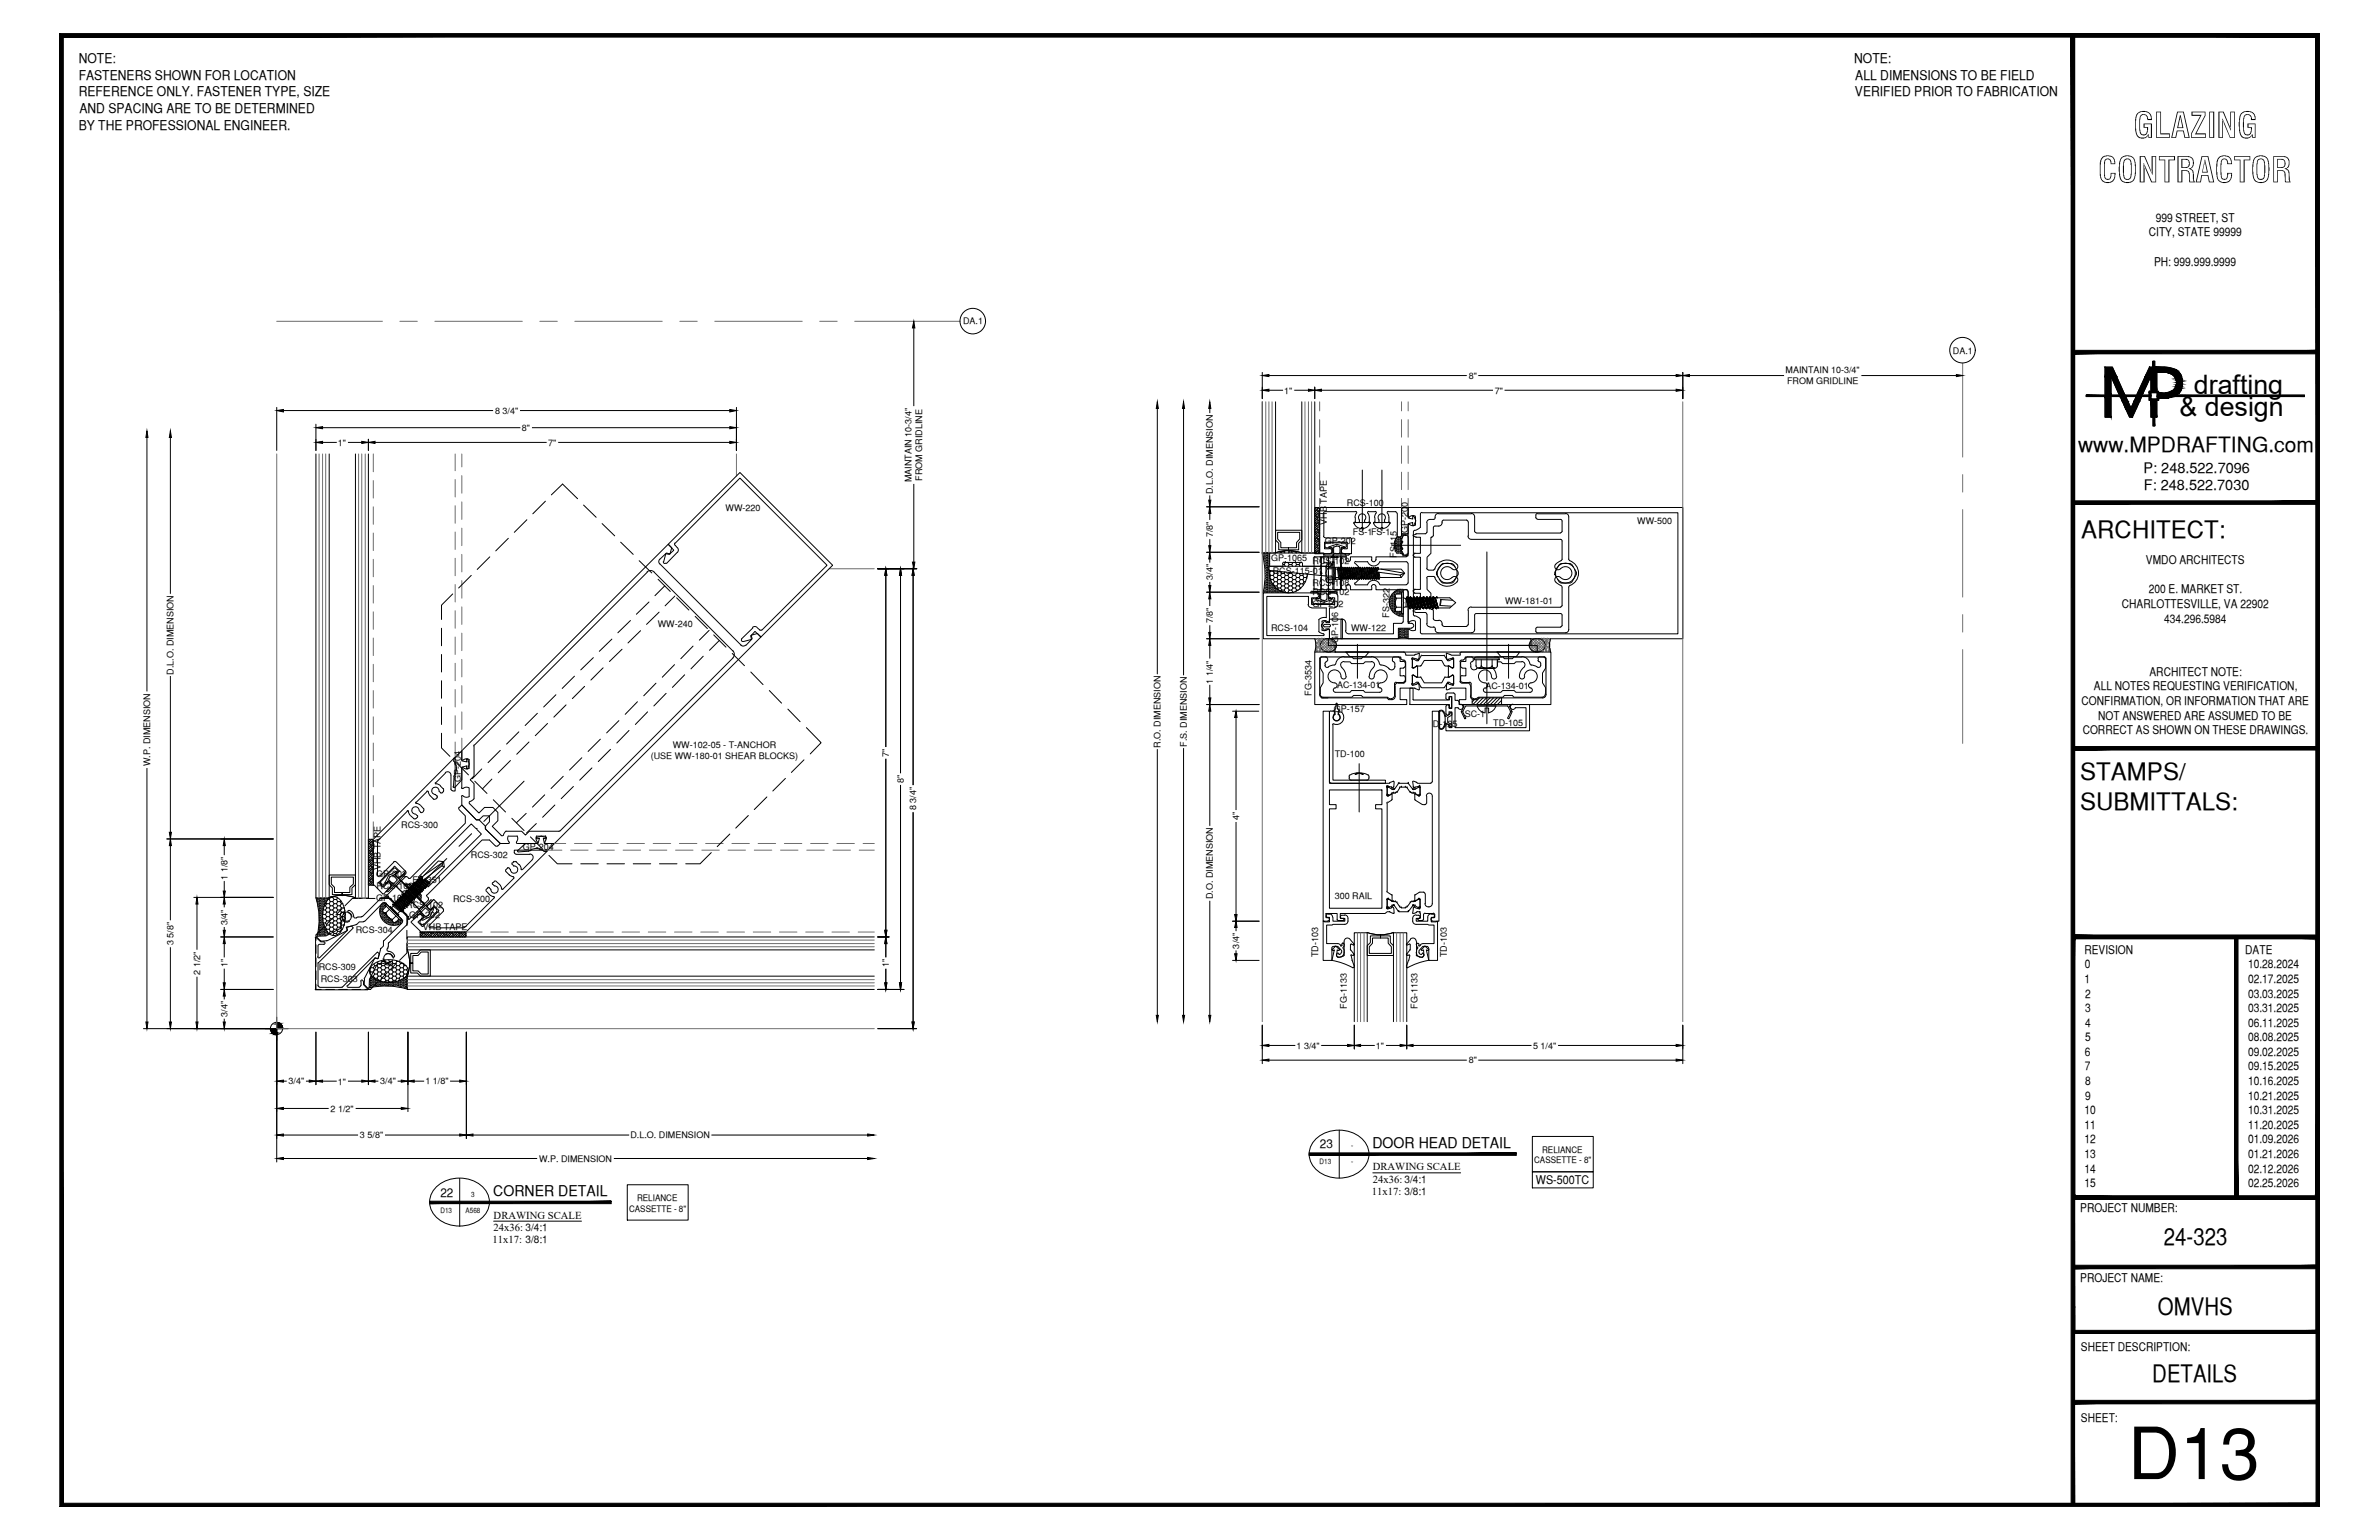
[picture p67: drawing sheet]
<svg xmlns="http://www.w3.org/2000/svg" width="432mm" height="279mm" viewBox="0 0 432 279" stroke-linecap="round" stroke-linejoin="round" font-family="sans-serif">
<defs><g id="words">
<text font-size="13.1" x="386.2" y="268.4">D13</text>
<g font-size="6.3">
<text x="387.2" y="25">GLAZING</text>
<text x="380.8" y="33.1">CONTRACTOR</text>
</g>
<g font-size="4.9">
<text x="398.2" y="71.5">drafting</text>
<text x="395.6" y="75.5">&amp; design</text>
</g>
<g font-size="4.4">
<text x="377.8" y="97.5">ARCHITECT:</text>
<text x="377.6" y="141.5">STAMPS/</text>
<text x="377.6" y="146.9">SUBMITTALS:</text>
<text x="392.7" y="225.8">24-323</text>
<text x="391.7" y="238.5">OMVHS</text>
<text x="390.7" y="250.7">DETAILS</text>
</g>
<text font-size="3.8" x="377.2" y="82">www.MPDRAFTING.com</text>
<g font-size="2.7">
<text x="249.1" y="208.2">DOOR HEAD DETAIL</text>
<text x="89.5" y="217">CORNER DETAIL</text>
</g>
<g font-size="2.6">
<text x="389.1" y="85.8">P: 248.522.7096</text>
<text x="389.1" y="89">F: 248.522.7030</text>
</g>
<g font-size="2.4">
<text x="14.3" y="11.4">NOTE:</text>
<text x="336.5" y="11.4">NOTE:</text>
<text x="14.3" y="14.5">FASTENERS SHOWN FOR LOCATION</text>
<text x="14.3" y="17.5">REFERENCE ONLY. FASTENER TYPE, SIZE</text>
<text x="336.7" y="17.5">VERIFIED PRIOR TO FABRICATION</text>
<text x="336.7" y="14.5">ALL DIMENSIONS TO BE FIELD</text>
<text x="14.3" y="23.5">BY THE PROFESSIONAL ENGINEER.</text>
<text x="14.4" y="20.4">AND SPACING ARE TO BE DETERMINED</text>
</g>
<g font-size="2.2">
<text x="391.3" y="40.2">999 STREET, ST</text>
<text x="390" y="42.9">CITY, STATE 99999</text>
<text x="391" y="48.2">PH: 999.999.9999</text>
<text x="389.5" y="102.3">VMDO ARCHITECTS</text>
<text x="390" y="107.6">200 E. MARKET ST.</text>
<text x="385.1" y="110.3">CHARLOTTESVILLE, VA 22902</text>
<text x="392.8" y="113">434.296.5984</text>
<text x="380" y="125.2">ALL NOTES REQUESTING VERIFICATION,</text>
<text x="390.1" y="122.6">ARCHITECT NOTE:</text>
<text x="377.8" y="127.9">CONFIRMATION, OR INFORMATION THAT ARE</text>
<text x="380.8" y="130.6">NOT ANSWERED ARE ASSUMED TO BE</text>
<text x="378" y="133.2">CORRECT AS SHOWN ON THESE DRAWINGS.</text>
<text x="378.3" y="173">REVISION</text>
<text x="407.5" y="173">DATE</text>
<text x="378.3" y="178.3">1</text>
<text x="378.4" y="175.7">0</text>
<text x="408" y="175.7">10.28.2024</text>
<text x="408" y="178.3">02.17.2025</text>
<text x="378.5" y="181">2</text>
<text x="378.5" y="183.6">3</text>
<text x="408" y="181">03.03.2025</text>
<text x="408" y="183.6">03.31.2025</text>
<text x="378.4" y="191.6">6</text>
<text x="378.5" y="186.2">4</text>
<text x="378.5" y="188.9">5</text>
<text x="408" y="186.2">06.11.2025</text>
<text x="408" y="188.9">08.08.2025</text>
<text x="408" y="191.6">09.02.2025</text>
<text x="378.4" y="194.2">7</text>
<text x="378.5" y="196.8">8</text>
<text x="408" y="194.2">09.15.2025</text>
<text x="408" y="196.8">10.16.2025</text>
<text x="378.3" y="202.1">10</text>
<text x="378.5" y="199.5">9</text>
<text x="408" y="199.5">10.21.2025</text>
<text x="408" y="202.1">10.31.2025</text>
<text x="239.6" y="208.3">23</text>
<text x="378.3" y="204.8">11</text>
<text x="378.3" y="207.5">12</text>
<text x="408" y="204.8">11.20.2025</text>
<text x="408" y="207.5">01.09.2026</text>
<text x="278.8" y="214.8">WS-500TC</text>
<text x="378.3" y="210.1">13</text>
<text x="378.3" y="212.7">14</text>
<text x="378.3" y="215.4">15</text>
<text x="408" y="210.1">01.21.2026</text>
<text x="408" y="212.7">02.12.2026</text>
<text x="408" y="215.4">02.25.2026</text>
<text x="79.9" y="217.1">22</text>
<text x="377.6" y="219.9">PROJECT NUMBER:</text>
<text x="377.6" y="232.5">PROJECT NAME:</text>
<text x="377.7" y="245.2">SHEET DESCRIPTION:</text>
<text x="377.7" y="257.9">SHEET:</text>
</g>
<g font-size="1.9">
<text x="249.2" y="212.3">DRAWING SCALE</text>
<text x="249.2" y="214.6">24x36: 3/4:1</text>
<text x="89.6" y="221.1">DRAWING SCALE</text>
<text x="249" y="216.7">11x17: 3/8:1</text>
<text x="89.4" y="225.5">11x17: 3/8:1</text>
<text x="89.6" y="223.3">24x36: 3/4:1</text>
</g>
<g font-size="1.6">
<text x="174.8" y="58.9">DA.1</text>
<text x="354.5" y="64.1">DA.1</text>
<text x="233.1" y="71.4">1&quot;</text>
<text x="266.6" y="68.7">8&quot;</text>
<text x="271.3" y="71.4">7&quot;</text>
<text x="324.1" y="67.7">MAINTAIN 10-3/4&quot;</text>
<text x="324.4" y="69.7">FROM GRIDLINE</text>
<text x="89.9" y="75.1">8 3/4&quot;</text>
<text x="61.3" y="80.8">1&quot;</text>
<text x="94.7" y="78.2">8&quot;</text>
<text x="99.5" y="80.8">7&quot;</text>
<text x="165.4" y="87.5" transform="rotate(-90 165.4 87.5)">MAINTAIN 10-3/4&quot;</text>
<text x="167.4" y="87.2" transform="rotate(-90 167.4 87.2)">FROM GRIDLINE</text>
<text x="220.2" y="89.7" transform="rotate(-90 220.2 89.7)">D.L.O. DIMENSION</text>
<text x="131.7" y="92.8">WW-220</text>
<text x="240.9" y="95.2" transform="rotate(-90 240.9 95.2)">VHB TAPE</text>
<text x="244.5" y="91.8">RCS-100</text>
<text x="297.2" y="95.1">WW-500</text>
<text x="220.2" y="97.5" transform="rotate(-90 220.2 97.5)">7/8&quot;</text>
<text x="230.7" y="101.7">GP-1065</text>
<text x="240.5" y="98.7">GP-202</text>
<text x="245.6" y="97.2">FS-1FS-1</text>
<text x="253.5" y="101.2" transform="rotate(-89 253.5 101.2)">FS115</text>
<text x="255.5" y="96.8" transform="rotate(-90 255.5 96.8)">GP-200</text>
<text x="220.2" y="105.2" transform="rotate(-90 220.2 105.2)">3/4&quot;</text>
<text x="231" y="104.1">RCS-115-01</text>
<text x="238.3" y="106.4">RCS-108</text>
<text x="238.3" y="102.3">RCS-102</text>
<text x="119.4" y="113.7">WW-240</text>
<text x="220.2" y="113.1" transform="rotate(-90 220.2 113.1)">7/8&quot;</text>
<text x="238.3" y="110.1">GP-202</text>
<text x="238.3" y="108">RCS-102</text>
<text x="252.2" y="112.1" transform="rotate(-89 252.2 112.1)">FS-322</text>
<text x="273.2" y="109.7">WW-181-01</text>
<text x="230.7" y="114.6">RCS-104</text>
<text x="242.9" y="116.6" transform="rotate(-90 242.9 116.6)">GP-106</text>
<text x="245.2" y="114.6">WW-122</text>
<text x="31.5" y="122.4" transform="rotate(-90 31.5 122.4)">D.L.O. DIMENSION</text>
<text x="220.2" y="124" transform="rotate(-90 220.2 124)">1 1/4&quot;</text>
<text x="242.7" y="124.9">AC-134-01</text>
<text x="269.6" y="125">AC-134-01</text>
<text x="238.1" y="126.2" transform="rotate(-90 238.1 126.2)">FG-3534</text>
<text x="242.1" y="129.2">GP-157</text>
<text x="260.1" y="131.8">D-125</text>
<text x="265.9" y="130.1">SC-1</text>
<text x="271" y="131.7">TD-105</text>
<text x="118.1" y="137.7">(USE WW-180-01 SHEAR BLOCKS)</text>
<text x="122.1" y="135.7">WW-102-05 - T-ANCHOR</text>
<text x="161.4" y="137.4" transform="rotate(-90 161.4 137.4)">7&quot;</text>
<text x="210.6" y="135.7" transform="rotate(-90 210.6 135.7)">R.O. DIMENSION</text>
<text x="215.4" y="135.5" transform="rotate(-90 215.4 135.5)">F.S. DIMENSION</text>
<text x="242.3" y="137.4">TD-100</text>
<text x="27.2" y="139" transform="rotate(-90 27.2 139)">W.P. DIMENSION</text>
<text x="83.6" y="141.9" transform="rotate(-90 83.6 141.9)">GP-204</text>
<text x="164" y="142.1" transform="rotate(-90 164 142.1)">8&quot;</text>
<text x="166.3" y="147" transform="rotate(-90 166.3 147)">8 3/4&quot;</text>
<text x="224.9" y="148.8" transform="rotate(-90 224.9 148.8)">4&quot;</text>
<text x="72.8" y="150.2">RCS-300</text>
<text x="85.5" y="155.7">RCS-302</text>
<text x="94.9" y="154.2">GP-204</text>
<text x="41.3" y="159.6" transform="rotate(-90 41.3 159.6)">1 1/8&quot;</text>
<text x="68.3" y="159.1">GP-202</text>
<text x="68.3" y="161.4">RCS-102</text>
<text x="69.1" y="157.9" transform="rotate(-90 69.1 157.9)">VHB TAPE</text>
<text x="74.9" y="160.3">FS-351</text>
<text x="41.3" y="167.8" transform="rotate(-90 41.3 167.8)">3/4&quot;</text>
<text x="68.3" y="163.4">GP-1001</text>
<text x="73.7" y="164.7">RCS-102</text>
<text x="74.3" y="166.6">GP-202</text>
<text x="82.2" y="163.6">RCS-300</text>
<text x="220.2" y="163.1" transform="rotate(-90 220.2 163.1)">D.O. DIMENSION</text>
<text x="242.3" y="163.1">300 RAIL</text>
<text x="31.5" y="171.5" transform="rotate(-90 31.5 171.5)">3 5/8&quot;</text>
<text x="64.6" y="169.2">RCS-304</text>
<text x="76.8" y="168.7">VHB TAPE</text>
<text x="224.9" y="172.1" transform="rotate(-90 224.9 172.1)">3/4&quot;</text>
<text x="239.3" y="173.7" transform="rotate(-90 239.3 173.7)">TD-103</text>
<text x="262.6" y="173.7" transform="rotate(-90 262.6 173.7)">TD-103</text>
<text x="36.3" y="176.8" transform="rotate(-90 36.3 176.8)">2 1/2&quot;</text>
<text x="41.3" y="175.5" transform="rotate(-90 41.3 175.5)">1&quot;</text>
<text x="57.8" y="176">RCS-309</text>
<text x="58.2" y="178.2">RCS-303</text>
<text x="161.4" y="175.5" transform="rotate(-90 161.4 175.5)">1&quot;</text>
<text x="41.3" y="184.5" transform="rotate(-90 41.3 184.5)">3/4&quot;</text>
<text x="244.5" y="183" transform="rotate(-90 244.5 183)">FG-1133</text>
<text x="257.3" y="183" transform="rotate(-90 257.3 183)">FG-1133</text>
<text x="235.3" y="190.2">1 3/4&quot;</text>
<text x="249.7" y="190.3">1&quot;</text>
<text x="278.3" y="190.2">5 1/4&quot;</text>
<text x="52.4" y="196.7">3/4&quot;</text>
<text x="61.3" y="196.8">1&quot;</text>
<text x="69" y="196.7">3/4&quot;</text>
<text x="77.2" y="196.7">1 1/8&quot;</text>
<text x="266.6" y="192.9">8&quot;</text>
<text x="60" y="201.7">2 1/2&quot;</text>
<text x="65.3" y="206.5">3 5/8&quot;</text>
<text x="114.4" y="206.5">D.L.O. DIMENSION</text>
<text x="279.9" y="209.1">RELIANCE</text>
<text x="97.9" y="210.8">W.P. DIMENSION</text>
<text x="278.4" y="211.1">CASSETTE - 8&quot;</text>
<text x="114.2" y="219.8">CASSETTE - 8&quot;</text>
<text x="115.6" y="217.9">RELIANCE</text>
</g>
<g font-size="1.3">
<text x="245.2" y="208.3">-</text>
<text x="239.5" y="211.3">D13</text>
<text x="245.2" y="211.3">-</text>
<text x="79.9" y="220">D13</text>
<text x="84.5" y="220">A568</text>
<text x="85.5" y="217.1">3</text>
</g>
</g></defs>
<!-- layer: Extrusion -->
<g fill="none" stroke="#000" stroke-width=".18">
<path d="M122.5 98.5v.4M122.6 98.6l11.7-11.9 15.8 15.9-11.8 11.7M122.6 98.9l.3 .5M122.9 99.4a.6 .6 0 0 1 0 .8M240.8 98.5l-.3 .1v.5l.3 .3M240.8 98.5h3.4l.1 .3v.4l-.6 .2M240.8 99.4h.8M241.6 99.4l.3 .3M241.9 99.7v.8l.2 .5v2.9l.2 .1-.2 .1v2.9h1.3v-7.3M243.7 99.4l-.3 .3M255.6 93.7v-1.6h49.8v23.8h-49.8v-1.6M255.6 95.2v5.5"/>
<path d="M255.9 95.1h-.2l-.1 .1M256.5 96.5v15l.3 .3M256.8 96.2l-.3 .3M256.9 93.7a1.13 1.13 0 0 0-1.2 .1l-.1-.1M256.9 93.7v1.6a.92 .92 0 0 1-1.1-.2M257.8 95.7l-.5 .3-.5 .2M257.8 93.3v2.4M258.1 93l-.3 .2M258.1 93h46.4v22h-46.4M117.4 103.8a.92 .92 0 0 1 1.3 0M117.5 103.8l-31.4 31.4M118.7 103.8l14.3 14.3"/>
<path d="M119.7 102.3a.6 .6 0 0 1 0-.8l1.3-1.2 .6 .2 .3-1.1-.6-.7-37.5 37.5v1.6M119.8 102.3l14.8 14.8M120.4 101.9l.1 .3h.4M120.5 101.9l.3-1.4 .7 .1 .8-.8-1-1.1 13-13 16.8 16.9-13 13-1.1-1-.7 .8 .1 .6-1.5 .4M122.9 100.2l-1.9 2M133 118.1a.92 .92 0 0 1 0 1.3M133 119.4l-31.4 31.3-5.5 .1-.7 .7-.7-.7h-2.8M134.5 117a.6 .6 0 0 0 .8 0M135.4 117.1l1.1-1.2-.2-.6 1.2-.4 .6 .7-37.5 37.4h-1.5M136.6 113.8a.6 .6 0 0 1 .8 0M136.7 113.9l-2.1 2v.4l.3 .1M137.5 113.9l.4 .4"/>
<path d="M137.9 114.3h.4M238.1 109.2l.3 .3M238.2 108.9v.3M238.4 108.6l-.3 .3M238.4 108.6h.9M238.4 109.5h3.3M239.3 108.6l.2-.2 .1-.8 .2-.6v-2.9l.2-.1-.2-.1v-2.9h1.3v7.3l.3 .3M239.6 119.5v1.7l.6 .9v1.8l-.6 .9v1.1M240.6 119.2l.3 .3M240.7 119.2h-.9l-.2 .3M240.9 119.8l-.2 .3M241 119.5v.3"/>
<path d="M241.4 108.6h.3M241.7 108.6l.3 .3M242 109.2l-.3 .3M242.1 108.9v.3M243.4 106.6l.3 .3M243.7 101l-.3 .3v1.4l.5 .5h1l.8 .8-.8 .8h-1l-.5 .5v1.4M243.7 101h.6v.5M243.9 119.1a1.49 1.49 0 0 0-1.4 1.3M244 119.2h1.4l.3 .3h1.4l.3-.3h1.5M244.3 106.5a.41 .41 0 0 1 .4-.5 .41 .41 0 0 1 .4 .5M244.3 101.5a.41 .41 0 0 0 .4 .4 .41 .41 0 0 0 .4-.4M244.3 106.5v.5h-.6"/>
<path d="M245.1 101.5v-.5h3.9v.5M245.1 106.5v.5h3.9v-.5M245.9 105.7a.22 .22 0 0 0 0 .3 .22 .22 0 0 0 .2 .1M246 102.2l1.1 1.2v1.2l-1.1 1.2M246.1 101.9a.22 .22 0 0 0-.2 .1 .22 .22 0 0 0 0 .2M246.1 101.9h2.1M248.2 101.9a1.17 1.17 0 0 0 1.1 .8 1.17 1.17 0 0 0 1.1-.8M248.9 119.1a1.49 1.49 0 0 1 1.5 1.3M248.9 101.5a.41 .41 0 0 0 .4 .4 .41 .41 0 0 0 .4-.4M248.9 106.5a.41 .41 0 0 1 .4-.5 .41 .41 0 0 1 .4 .5M249.7 106.5v.5h5.6M250.4 106.1a1.17 1.17 0 0 0-1.1-.8 1.17 1.17 0 0 0-1.1 .8h-2.1"/>
<path d="M250.5 101.9h4.8M250.5 106.1h4.8M252.7 119.5v.3M252.7 119.8l.2 .3M253 119.2l-.3 .3M253 119.2h.9l.2 .3M254.1 119.5v.5h.7M254.7 120l.3 .2M255.2 101.9l.3 .3M255.2 106.9l.3 .3M255.3 101h-5.6v.5M255.5 105.8l-.3 .2"/>
<path d="M255.5 100.7l-.3 .3M255.6 107.3v5.4l.1 .2h.2M255.6 102.2v3.6M256.8 111.7l.5 .2 .5 .4M256.9 112.7a.92 .92 0 0 0-1.1 .1M256.9 112.8v1.5a1.13 1.13 0 0 1-1.2-.2l-.1 .2M257.8 112.3v2.4M257.8 114.7l.3 .3M265.4 120h-.1a1.03 1.03 0 0 0-.1 1l.2 .2M266.1 119.5v.5h-.7M266.4 119.2l-.3 .3M266.4 119.2h.9l.1 .3"/>
<path d="M267.4 119.5v.3M267.4 119.8l-.2 .3M271.3 119.2h1.5l.2 .3h1.5l.3-.3h1.4M276.2 119.1a1.49 1.49 0 0 1 1.5 1.3M279.1 119.8l.2 .3M279.2 119.5v.3M279.4 119.2l-.3 .3M279.5 119.2h.7M280.2 119.2l.3 .3M280.5 119.5v1.7l-.5 .9v1.8l.5 .9v1.1M83.8 137.8l.1 .1h.1a1.05 1.05 0 0 1 1.1-.1M83.8 139.4v3.5"/>
<path d="M84 139.2h-.1l-.1 .2M84.1 139.3a.92 .92 0 0 0 1 .1M85.2 137.8v1.6M86 135.4v5.4l-.7 .7 .7 .7v2.7M86.1 135.1l-.1 .3M239.6 125.9a.6 .6 0 0 0 .6 .6M239.8 126.6h1.2M240.2 126.5h5.2l.3-.3h1.4l.3 .3h4.4l.1 .1M240.5 120.7l.2 .3h.4M240.5 120.5v.2M240.7 120l-.2 .4M241.6 129l-.3 .3v12.5"/>
<path d="M241.6 129h.3M241.9 129l.3 .3M241.9 131.5v10h9.6v.6h-9.9M242.1 131.3l-.2 .2M242.1 129.7a.67 .67 0 0 0 0 .9 .67 .67 0 0 0 1 0 .67 .67 0 0 0 0-.9M242.2 129.4l-.1 .3M242.3 129.3v.2M242.3 124.8a.41 .41 0 0 0-.3 .4 .41 .41 0 0 0 .4 .4M242.4 120.4l-.1 .2-1.2 .4M243.4 122.7a1.2 1.2 0 0 0-1.3-1.1 1.2 1.2 0 0 0-1.1 1.4 1.2 1.2 0 0 0 1.5 .9 .48 .48 0 0 1 .2 .5 .48 .48 0 0 1-.4 .4M243.4 129.2a.29 .29 0 0 0-.4 0 .29 .29 0 0 0 0 .5M243.5 129.2a1.3 1.3 0 0 1 .2 1.7 1.3 1.3 0 0 1-1.6 .4"/>
<path d="M243.5 121.1l.6 .9 .2 .7M243.9 120a.6 .6 0 0 0-.5 .4 .6 .6 0 0 0 .2 .7M244 120.1h1l.3 .3h2.2l.3-.3h1.1M244.3 122.7a.48 .48 0 0 1-.4 .5 .48 .48 0 0 1-.5-.5M248.5 122.7a.48 .48 0 0 0 .4 .5 .48 .48 0 0 0 .5-.5M248.9 120a.6 .6 0 0 1 .6 .4 .6 .6 0 0 1-.2 .7M249.3 121.1l-.6 .9-.2 .7M249.4 122.7a1.2 1.2 0 0 1 1.4-1.1 1.2 1.2 0 0 1 1 1.4 1.2 1.2 0 0 1-1.4 .9 .48 .48 0 0 0-.3 .5 .48 .48 0 0 0 .4 .4M250.4 120.4l.3 .3a2.06 2.06 0 0 1 1.4 .6M250.5 124.8a.41 .41 0 0 1 .3 .4 .41 .41 0 0 1-.4 .4h-2.6l-.3-.3h-2.2l-.3 .3h-2.6M251.9 126.6l.4 .1M252.3 126.8h.2"/>
<path d="M252.9 120l.3 .4M253.1 126.1a.6 .6 0 0 1-.6 .6M253.2 120.5v.5M253.2 120.9a.6 .6 0 0 1-.4 .6 .6 .6 0 0 1-.7-.2M253.4 123.8l-.3 .2v2.2M253.4 123.8h1.4M254.7 122.6l.3 .2M254.8 121.2h-.7v1.4h.7M255 123.5l-.3 .3M255 120.9l-.3 .3M255.1 120.3v.6M255.1 122.9v.6"/>
<path d="M262.4 126.7a.29 .29 0 0 0 .3 .2 .29 .29 0 0 0 .3-.2M262.4 126v.7M262.7 125.7l-.3 .3M262.8 125.7h1M263 126.7v-.3h.5v2.1h-.5v-.3a.29 .29 0 0 0-.2-.3 .29 .29 0 0 0-.3 .1l-.1 1.4a.29 .29 0 0 0 .3 .3 .29 .29 0 0 0 .3-.2v-.3h.5v2.8h-.5v-.5a.29 .29 0 0 0-.3-.1 .29 .29 0 0 0-.3 .3v.9h15.2v-4.8h-3M263.8 125.7l.3 .3M264.1 126v1.1h.4M264.5 127.1l.3 .2M264.7 128.4h-.6v3.6h12.9v-3.6h-2M264.9 127.4v.4h.2M265.1 127.8a.48 .48 0 0 1 .4 .7 .48 .48 0 0 1-.9-.1M265.1 123.5l.3 .3"/>
<path d="M265.1 122.9v.6M265.4 122.6l-.3 .2M265.4 121.2h.7v1.4h-.7M265.4 123.8h1.4M266.7 123.8l.3 .2v2.2M267 120.5v.5M267 126.1a.6 .6 0 0 0 .6 .6M267 120.9a.63 .63 0 0 0 .5 .6 .63 .63 0 0 0 .6-.3M267.2 120l-.3 .4M267.6 126.8h.2M268.2 126.6l-.4 .1M269.5 123.9a.48 .48 0 0 1 .5 .4 .48 .48 0 0 1-.4 .5"/>
<path d="M269.6 124.8a.41 .41 0 0 0-.4 .5 .41 .41 0 0 0 .5 .3h2.7l.3-.3h2.1l.3 .3h2.6M270.7 122.7a1.17 1.17 0 0 0-1.2-1.2 1.17 1.17 0 0 0-1.1 1.2 1.17 1.17 0 0 0 1.1 1.2M271 121.2a2.06 2.06 0 0 1 .6 1.5M271.7 122.7a.48 .48 0 0 1-.5 .5 .48 .48 0 0 1-.5-.5M271.8 120.1h.6l.3 .3h2.1l.3-.3h1.1M274.6 127.8a.48 .48 0 0 0-.4 .7 .48 .48 0 0 0 .9-.1M276.2 120a.6 .6 0 0 1 .6 .4 .6 .6 0 0 1-.2 .7l-.7 .9a.78 .78 0 0 0 .3 1.2l.3-.1 .2-.4M276.7 122.7a1.19 1.19 0 0 1 1.3-1.1 1.19 1.19 0 0 1 1 1.3 1.19 1.19 0 0 1-1.3 1 .48 .48 0 0 0-.3 .5 .48 .48 0 0 0 .4 .4M277.7 120.4l.3 .2M277.8 124.8a.41 .41 0 0 1 .3 .4 .41 .41 0 0 1-.4 .4M277.9 120.7l1.1 .3M279.4 120l.3 .4"/>
<path d="M279.7 120.5l-.1 .5-.3 .1-.3-.1M279.9 126.5h-5.1l-.3-.3h-1.5l-.2 .3h-4.4l-.2 .1M280.5 125.9a.6 .6 0 0 1-.6 .6M69.1 159.9v.4M70.3 159.9h.4M70.4 160l-.6 .6M71.4 157.6h.4M71.4 157.6l-2.2 2.3M71.8 158.5v.4l5.2 5.2-.9 .9-2-2.1v-.1h-.2l-2-2-.6-.3-.5-.5M71.9 157.6l.2 .5-.3 .4M73 159.6v.4M73.5 159.1h.4"/>
<path d="M73.5 159.1l-.5 .5M74 159.1l.2 .3M74.2 159.4h.1M83.3 146.5v.4M83.4 146.5l.4-.5 2.7 2.8h.5l1.1 1.1v.5l2.7 2.6-.5 .5h-.2l-1.3-1.1h-1.3l-10 10M83.4 146.9l1.1 1.1v1.4l-10.1 10M83.8 142.9l.1 .2 .1-.1M83.8 144.5v1.5l2.6 2.7h.6l.7-.7h1.1v1.1l-.7 .8v.5l2.7 2.6h1.5M84 144.4l-.1-.1-.1 .2M84.1 144.4a.92 .92 0 0 0 1 .1M85.1 142.9a.92 .92 0 0 0-1 .1M85.2 143v1.5"/>
<path d="M85.3 145.9l1.6 1.6 1-1h1.6l.9 .9v1.5l-1.1 1 1.7 1.7M85.3 145.4l-.1 .2v.2M85.5 149.5l.9 .8h.2v.2l.8 .8-9.7 9.6-1.8-1.8zM86 144.9l-.6 .5M91.4 151.5l-.2 .1h-.2M91.9 150.8l-.5 .6M92.3 151.7a.92 .92 0 0 0 .1 1M92.3 151.7h1.6M92.4 152.8v.1l-.1 .1M93.8 152.8l-.1 .1 .2 .1M93.9 151.7a.92 .92 0 0 1-.2 1M93.9 153h3.6"/>
<path d="M97.4 151.7a.92 .92 0 0 0 .1 1M97.5 151.7h1.6M97.6 152.8v.1l-.2 .1M98.9 152.8v.1l.1 .1M99 151.7a.92 .92 0 0 1-.1 1M241.3 143.3h9.5v2.7h-1.1v.7h1.1v18.1h-9.5v-18.1h1.2v-.7h-1.2zM241.3 141.8l.3 .2M251.7 142.8h.1M251.7 144.3l.1 .1M251.7 142.6v.1M251.8 142.6h.1M251.8 142.9v1.4"/>
<path d="M251.8 145.7v16M251.8 145.5l-.1 .2M251.8 144.5h.2M251.9 142.6l.7 .2h-.1M252 144.4h-.1M252.2 142.1h-10.9v-13.1h-1.1v38.1h.8M252.3 141.9l-.1 .1M252.5 144l.2 .1M252.6 144.1l-.6 .3M252.6 142.9h.2M252.7 144.1l-.1 1-.7 .5M252.7 142.9h.1"/>
<path d="M252.9 141.7l.1 .1M252.9 142.7v.1M252.9 141.7l-.5 .2M252.9 142.8l-.1 .1M253 141.9v.8M256.5 142.7v.1M256.5 142.8l.2 .1M256.5 141.7l-.1 .1 .1 .9M256.6 141.7l.5 .2M256.6 142.9h.2M256.8 144.1v1l1.4 .9M256.9 142.8h-.1"/>
<path d="M256.9 144l-.2 .1M256.9 144.1l.6 .3M257 141.9l.1 .1M257.2 142h.1M257.3 142.1h2.4M257.6 144.5h.1M257.6 142.6l-.7 .2M257.7 142.6v.1M257.7 142.6h-.1M257.7 142.6h.1M257.7 144.3l-.1 .1M257.7 142.9v1.4"/>
<path d="M257.8 142.8h-.1M258.2 145.9l.4 .1M258.9 144.4a.54 .54 0 0 1 .5-.5 .54 .54 0 0 1 .6 .5M258.9 145.7l-.3 .3M259 144.5v1.2M260 141.8v-12.8h1.2v38.1h-1.2M260 144.5v19.4a.6 .6 0 0 1-.6 .6M260 141.8l-.3 .2M57.2 179.5l.1 .1M57.3 170.2v9.3M57.4 170.1h-.2M57.4 170.1l.8 .8h.6"/>
<path d="M57.7 178.8l.3 .3M57.7 171.6v2M57.7 174.8v4M57.7 174.7h.1M58 171.3l-.3 .3M58 171.3h.8M58 179.1h4.1M58.8 170.9l.2 .2-.2 .2M62.1 179v.1M62.9 168.3l.2 .5-5.1 4.9a.22 .22 0 0 1-.2 .1 .22 .22 0 0 1-.1-.2M62.9 168.2v.1M63 168.2l.8-.2 .3 .3-6.3 6.4"/>
<path d="M63.1 178.8a.22 .22 0 0 0-.1 .2 .22 .22 0 0 0 .2 .1M63.2 179.1h2M65.5 178l.2-.2 .2 .2M65.5 178.8l-.3 .3M65.5 178.1v.7M66 178.1v.5l.7 .9M66.7 179.4l-.1 .2h-9.3M68.5 173.9l-.4-.1-5 5M68.6 173.9h-.1M68.6 173.9l.2-.9-.3-.3-6.3 6.4M69.2 160.3l.1 .3M69.3 160.5h.4"/>
<path d="M73 160.1l1 .9h.7l.7-.7M75.4 160.3h.2M75.7 160.3l.4 .3h.2v.2l.3 .4M76.3 167.5l.2 .2M76.5 167.7h.4M76.5 161.1v.3M76.6 161.4l-.8 .8v.7l1 .9h.4M76.9 166.1v.4M76.9 166.5l-.6 .6v.4M77.4 162.4v.1M77.5 162.6l.2 .3M77.7 162.9v.4"/>
<path d="M77.7 163.3l-.5 .5M77.9 165h.4M78 165l-5.2-5.2-.9 1 2 2h.2v.1l2 2.1 .3 .5 .5 .6M79 164.7h-.3l-.3 .3M79.1 164.8l.2 .3-.1 .3-2.2 2.3M240.7 166.3l.1 .1M240.7 166.1v.2M240.9 166.4h.4v.9h-.9l-.2-.2v7.1h1.5v-2.2M241 166.5a.29 .29 0 0 1 .3 .3 .29 .29 0 0 1-.3 .3M241 165.8l-.3 .3M241 166.5h-.3v-.8h2v1.2M241 165.9h.3"/>
<path d="M241.3 165.8a.6 .6 0 0 1 .6 .6M241.9 166.4v.7h2.2v-.5h-.7h.5M242 171.7l-.3 .3M242.1 171.7h.7l.7 .8v.3M242.7 166.8l.1 .1M242.8 172.9h.1M242.8 167h1M243 173l.1 .2M243.3 166.5l.1 .1M243.5 172.8l-.2 .2-.3 .2M243.5 171.5l-.1 .1M243.5 171.4l.2-.3 .3 .3"/>
<path d="M243.6 166.1l-.3 .2M243.6 166.1h.5M243.6 171.4v.2M243.8 171.2h.1M243.9 166.6l.1 .2M243.9 166.9h-.1M244 172.8a.78 .78 0 0 1-.5 .8 .78 .78 0 0 1-.9-.3l.1-.4M244 171.4v.2l-.3 .4 .3 .3v.5M244 166.8l-.1 .1M244.1 166a.6 .6 0 0 1 .6 .6M244.7 166.6a.83 .83 0 0 1-.4 1.1l-3.5 .1v3.4h2l.3 .1 .3 .3M251.7 164.7v.1"/>
<path d="M251.7 164.6h.1M251.7 161.7l.1 .2M251.8 163.2v1.4M251.8 164.9h.1M251.8 163.1l-.1 .1M251.8 164.8h.1M251.9 161.9l.7 .5M251.9 163.1h-.1M252 163.1l.6 .3M252.2 165.4h.1M252.2 165.4h-.4l-.4 .3h-8.1l.1 .9-.1-.2M252.3 165.5h.1"/>
<path d="M252.4 165.5l.5 .2M252.6 162.3l.1 .1M252.6 164.6l-.1 .1M252.6 164.7l-.7 .2M252.7 162.4v1M252.7 164.6v.1M252.7 163.4h-.2M252.8 164.5h-.2M252.8 164.5l.1 .2M252.9 164.7h.1M253 165.6l-.1 .1M253 164.8v.9"/>
<path d="M256.4 166.6a.83 .83 0 0 0 .4 1.1h.2M256.4 165.6l.1 .1M256.5 164.7h.1M256.5 164.8l-.1 .9M256.6 164.5h.2M256.7 164.5l-.2 .2M256.7 163.4h.2M256.8 162.4v1M256.9 164.7h-.1M256.9 162.3l-.1 .1M256.9 164.7l.7 .2M257 166a.6 .6 0 0 0-.6 .6"/>
<path d="M257 172.8a.78 .78 0 0 0 .5 .8 .78 .78 0 0 0 .9-.3v-.3l-.3-.1M257 167.7l3.3 .1v3.4h-2M257 166.1h.5M257.1 165.5h-.1M257.1 171.4v.2l.3 .4-.3 .3v.5M257.1 165.5l-.5 .2M257.3 165.4h-.1M257.3 171.1l-.3 .3M257.3 165.4h.4M257.3 171.2h.1M257.3 171.1l.3 .3M257.4 166.8v.1"/>
<path d="M257.4 166.9h.1M257.5 166.1l.2 .1v.4M257.5 163.1l-.6 .3M257.5 167h.8M257.5 171.5l.2 .1M257.6 172.8l.1 .2 .3 .2M257.6 163.1l.1 .1M257.6 171.4v.2M257.6 164.8h.1M257.7 165.4h.1M257.7 164.9h.1M257.7 165.6l.1 .1"/>
<path d="M257.7 164.7v.1M257.7 166.5v.1M257.7 163.2l.1 1.4M257.7 165.5v.1M257.8 165.7v.8M257.9 171.4l-.2 .2M258.2 173l-.2 .2M258.3 171.2l-.5 .2M258.3 166.8l-.1 .1M258.4 166v.9M258.6 163.9a.6 .6 0 0 0 .6 .6M258.6 162.1l-.2-.2a1.53 1.53 0 0 0-1.5 .5"/>
<path d="M258.7 165.7l-.3 .3M258.7 165.7h1.5M258.7 162.2v1.8M259.1 166.4v.7h-2.1v-.5h.7h-.4v.2M259.3 172l-.3-.3h-.7l-.7 .8v.3M259.3 164.5h.1M259.7 165.8a.6 .6 0 0 0-.6 .6M259.8 165.9h.3M260 166.5a.29 .29 0 0 0-.3 .3 .29 .29 0 0 0 .3 .3M260 166.5h.3M260.1 165.8l.2 .3M260.1 165.7l.3 .3"/>
<path d="M260.3 166.4h-.5v.9h.9l.2-.2v7.1h-1.6v-2.2M260.3 166.3v.1M260.3 166.1v.2M260.4 166v.3l-.1 .2"/>
</g>
<!-- layer: MEDIUM_1 -->
<g fill="none" stroke="#000" stroke-width=".18">
<path d="M231.5 96.2h4.8v1.8l-.6 .6v1.2h-1.8v-.4h1.4v-1l.6-.6v-1.2h-4v1.2l.6 .6v1h1.4v.5v-.1h-1.8v-1.2l-.6-.6zM233.9 99.9l.1 .2M238.6 92.1h.9v8.4h-.9zM238.6 99.8l.4 .3M238.6 99.3l.2 .2M238.6 98l.4 .4M238.6 97.7l.2 .1M238.6 96.4l.4 .4M238.6 95.9l.2 .2M238.6 94.7l.4 .4M238.6 94.3l.2 .1M238.6 93l.4 .4"/>
<path d="M238.6 92.6l.2 .2M238.7 98.6l.5 .5M238.7 96.8l.5 .5M238.7 95.2l.5 .5M238.7 93.5l.5 .5M238.9 99.2l.6 .5M238.9 97.5l.6 .5M238.9 95.8l.6 .5M238.9 94.1l.6 .5M238.9 92.5l.6 .5M239.1 99.8l.4 .4M239.1 98.1l.4 .4"/>
<path d="M239.1 96.5l.4 .3M239.1 94.7l.4 .4M239.1 93.1l.4 .4M239.2 92.3l-.2-.2-.4 .4M239.3 98.7l.2 .2M239.3 97.1l.2 .1M239.3 95.4l.2 .2M239.3 93.7l.2 .2M239.5 92.2v-.1l-.9 .8M239.5 92.5l-.9 .8M239.5 92.9l-.9 .8M239.5 93.3l-.9 .9"/>
<path d="M239.5 93.7l-.9 .9M239.5 94.2l-.9 .8M239.5 94.6l-.9 .8M239.5 95l-.9 .8M239.5 95.4l-.9 .9M239.5 95.8l-.9 .9M239.5 96.3l-.9 .8M239.5 96.6l-.9 .9M239.5 97.1l-.9 .9M239.5 97.5l-.9 .9M239.5 97.9l-.9 .9M239.5 98.4l-.9 .8"/>
<path d="M239.5 98.8l-.9 .8M239.5 99.2l-.9 .9M239.5 99.6l-.8 .9M241.3 99.1l-.1 .2 .2 .1M241.3 99.2l1.3-.5 1.4 .5M241.4 99.4h.4v.9M242.1 99.3v1M242.1 99.2v.1M242.6 99.1l-.5 .2M242.7 99.1l.4 .1M243.1 99.2v.1M243.2 99.3v1"/>
<path d="M243.9 99.4l-.4-.1v1M243.9 99.1l.1 .2-.2 .1M253.2 98.4h.1M253.2 98.9h.1M253.2 99.3h.1M253.3 98.2h.1M253.3 98.7h.1M253.3 99.1h.1M253.3 99.6h.1M253.4 98h.1M253.4 98.4h.1M253.4 98.9h.1"/>
<path d="M253.4 99.3h.1M253.4 99.8h.1M253.5 97.8h.1M253.5 98.2h.1M253.5 98.7h.1M253.5 99.1h.1M253.5 99.6h.1M253.6 97.5h.1M253.6 98h.1M253.6 98.4h.1M253.6 98.9h.1M253.6 99.3h.1"/>
<path d="M253.6 99.8h.1M253.7 97.3a2.51 2.51 0 0 0-.1 3.1M253.7 97.8h.1M253.7 98.2h.1M253.7 98.7h.1M253.7 99.1h.1M253.7 99.6h.1M253.8 97.5h.1M253.8 98h.1M253.8 98.4h.1M253.8 98.9h.1M253.8 99.3h.1"/>
<path d="M253.8 99.8h.1M253.9 97.8h.1M253.9 98.2h.1M253.9 98.7h.1M253.9 99.1h.1M253.9 99.6h.1M254.1 97.5h.1M254.1 98h.1M254.1 98.4h.1M254.1 98.9h.1M254.1 99.3h.1M254.1 99.8h.1"/>
<path d="M254.2 97.8h.1M254.2 98.2h.1M254.2 98.7h.1M254.2 99.1h.1M254.2 99.6h.1M254.3 97.5h.1M254.3 98h.1M254.3 98.4h.1M254.3 98.9h.1M254.3 99.3h.1M254.3 99.8h.1M254.4 96.7l.1 .1"/>
<path d="M254.4 97.3h.1M254.4 97.8h.1M254.4 92.2v4.6M254.5 92.1l-.1 .1M254.5 92.1h1.1v1.9l.8 .2v-.6h.2l.4 .9-.4 .9h-.2v-.6l-.8 .2v1.8h-1.1M254.5 97.1h.1M254.5 97.5h.1M254.6 97.3h.1M254.7 97.1h.1M255 97.1h.1M255.1 97.1h.1M255.4 97.1h.1"/>
<path d="M229.1 100.3a14.7 14.7 0 0 1 .2 7.2M229.2 100.4h.1M229.3 100.6h.1M229.3 101h.1M229.4 100.4h.1M229.4 100.8h.1M229.4 101.3h.1M229.4 107.5h.1M229.6 100.6h.1M229.6 101h.1M229.6 101.5h.1M229.6 101.9h.1"/>
<path d="M229.6 106.8h.1M229.6 107.3h.1M229.6 100.4h.1M229.6 100.8h.1M229.6 101.3h.1M229.6 101.7h.1M229.6 102.2h.1M229.6 102.6h.1M229.6 103.1h.1M229.6 105.7h.1M229.6 106.2h.1M229.6 106.6h.1"/>
<path d="M229.6 107.1h.1M229.6 107.5h.1M229.7 100.6h.1M229.7 101h.1M229.7 101.5h.1M229.7 101.9h.1M229.7 102.4h.1M229.7 102.8h.1M229.7 103.3h.1M229.7 103.7h.1M229.7 104.1h.1M229.7 104.6h.1"/>
<path d="M229.7 105h.1M229.7 105.5h.1M229.7 105.9h.1M229.7 106.4h.1M229.7 106.8h.1M229.7 107.3h.1M229.9 100.4h.1M229.9 100.8h.1M229.9 101.3h.1M229.9 101.7h.1M229.9 102.2h.1M229.9 102.6h.1"/>
<path d="M229.9 103.1h.1M229.9 103.5h.1M229.9 103.9h.1M229.9 104.4h.1M229.9 104.8h.1M229.9 105.3h.1M229.9 105.7h.1M229.9 106.2h.1M229.9 106.6h.1M229.9 107.1h.1M229.9 107.5h.1M230 100.6h.1"/>
<path d="M230 101h.1M230 101.5h.1M230 101.9h.1M230 102.4h.1M230 102.8h.1M230 103.3h.1M230 103.7h.1M230 104.1h.1M230 104.6h.1M230 105h.1M230 105.5h.1M230 105.9h.1"/>
<path d="M230 106.4h.1M230 106.8h.1M230 107.3h.1M230.1 100.4h.1M230.1 100.8h.1M230.1 101.3h.1M230.1 101.7h.1M230.1 102.2h.1M230.1 102.6h.1M230.1 103.1h.1M230.1 103.5h.1M230.1 103.9h.1"/>
<path d="M230.1 104.4h.1M230.1 104.8h.1M230.1 105.3h.1M230.1 105.7h.1M230.1 106.2h.1M230.1 106.6h.1M230.1 107.1h.1M230.1 107.5h.1M230.2 100.6h.1M230.2 101h.1M230.2 101.5h.1M230.2 101.9h.1"/>
<path d="M230.2 102.4h.1M230.2 102.8h.1M230.2 103.3h.1M230.2 103.7h.1M230.2 104.1h.1M230.2 104.6h.1M230.2 105h.1M230.2 105.5h.1M230.2 105.9h.1M230.2 106.4h.1M230.2 106.8h.1M230.2 107.3h.1"/>
<path d="M230.3 103.3l.1 .1a3.5 3.5 0 0 0 3.1 4.1 3.5 3.5 0 0 0 3.8-3.4M230.3 100.4h.1M230.3 100.8h.1M230.3 101.3h.1M230.3 101.7h.1M230.3 102.2h.1M230.3 102.6h.1M230.3 103.1h.1M230.3 103.5h.1M230.3 103.9h.1M230.3 104.4h.1M230.3 104.8h.1"/>
<path d="M230.3 105.3h.1M230.3 105.7h.1M230.3 106.2h.1M230.3 106.6h.1M230.3 107.1h.1M230.3 107.5h.1M230.3 102.9v.4M230.4 102.7l-.1 .1M230.4 100.6h.1M230.4 101h.1M230.4 101.5h.1M230.4 101.9h.1"/>
<path d="M230.4 102.4h.1M230.4 103.7h.1M230.4 104.1h.1M230.4 104.6h.1M230.4 105h.1M230.4 105.5h.1M230.4 105.9h.1M230.4 106.4h.1M230.4 106.8h.1M230.4 107.3h.1M230.4 103.5l11.2 1M230.4 104l.2 .4"/>
<path d="M230.4 102.7h11.2M230.5 104.8h.1M230.5 105.3h.1M230.5 105.7h.1M230.5 106.2h.1M230.5 106.6h.1M230.5 107.1h.1M230.5 107.5h.1M230.6 103.5v.1M230.6 105.5h.1M230.6 105.9h.1M230.6 106.4h.1"/>
<path d="M230.6 106.8h.1M230.6 107.3h.1M230.6 105.2h.1M230.6 103.6h.5M230.6 104.4h.5M230.6 105.2h.5M230.6 103.6l-.2 .3M230.6 104.4l-.1 .2M230.8 105.7h.1M230.8 106.2h.1M230.8 106.6h.1M230.8 107.1h.1"/>
<path d="M230.8 107.5h.1M230.9 105.9h.1M230.9 106.4h.1M230.9 106.8h.1M230.9 107.3h.1M231 106.2h.1M231 106.6h.1M231 107.1h.1M231 107.5h.1M231 105.9h.1M231.1 106.4h.1M231.1 106.8h.1"/>
<path d="M231.1 107.3h.1M231.1 105.9l.2 .4M231.1 105.2l.2 .3M231.1 104.4l.2 .4M231.1 103.6l.2 .4M231.1 103.6h.1M231.2 106.6h.1M231.2 107.1h.1M231.2 107.5h.1M231.3 106.4h.1M231.3 106.8h.1M231.3 107.3h.1"/>
<path d="M231.3 104h.5M231.3 104.8h.5M231.3 105.5h.5M231.3 106.3h.5M231.3 104l-.2 .4M231.3 104.8l-.2 .4M231.3 105.5l-.2 .4M231.3 106.3v.1M231.4 100.3a6.8 6.8 0 0 1 4.8 0M231.5 106.6h.1M231.5 107.1h.1M231.5 107.5h.1"/>
<path d="M231.5 106.8h.1M231.5 107.3h.1M231.6 107.1h.1M231.6 107.5h.1M231.8 106.8h.1M231.8 107.3h.1M231.8 106.3l.2 .4M231.8 105.5l.2 .4M231.8 104.8l.2 .4M231.8 104l.2 .4M231.9 107.1h.1M231.9 107.5h.1"/>
<path d="M232 107.3h.1M232 104.4h.4M232 105.2h.4M232 105.9h.4M232 106.7h.4M232 103.6l-.2 .4M232 104.4l-.2 .4M232 105.2l-.2 .3M232 105.9l-.2 .4M232 106.7l-.1 .2M232.1 107.1h.1M232.1 107.5h.1"/>
<path d="M232.2 107.3h.1M232.3 100.3a3 3 0 0 1 3.1 0M232.3 107.5h.1M232.4 107.3h.1M232.4 106.7l.3 .4M232.4 105.9l.3 .4M232.4 105.2l.3 .3M232.4 104.4l.3 .4M232.5 103.7l.2 .3M232.5 107.5h.1M232.6 100.2l-.1 .1M232.7 104h.4"/>
<path d="M232.7 104.8h.4M232.7 105.5h.4M232.7 106.3h.4M232.7 107.1h.4M232.7 104l-.3 .4M232.7 104.8l-.3 .4M232.7 105.5l-.3 .4M232.7 106.3l-.3 .4M232.7 107.1l-.2 .2M232.8 107.5h.1M232.8 100.1h.3M232.9 102.4h.2"/>
<path d="M233 107.5h.1M233.1 102l-.3 .3M233.1 102h3.1M233.1 107.1l.2 .4M233.1 106.3l.2 .4M233.1 105.5l.2 .4M233.1 104.8l.2 .4M233.1 104l.2 .4M233.1 102.4l.2 .3M233.1 100.1l.1 .2M233.2 100l-.1 .1M233.2 103.8l-.1 .2"/>
<path d="M233.3 102h.1M233.3 107.5h.1M233.3 104.4h.4M233.3 105.2h.4M233.3 105.9h.4M233.3 106.7h.4M233.3 107.5h.4M233.3 102l-.2 .4M233.3 104.4l-.2 .4M233.3 105.2l-.2 .3M233.3 105.9l-.2 .4M233.3 106.7l-.2 .4"/>
<path d="M233.7 107.5l.1 .1M233.7 106.7l.3 .4M233.7 105.9l.3 .4M233.7 105.2l.3 .3M233.7 104.4l.3 .4M233.7 102l.3 .4M233.9 103.8l.1 .2M234 100.1h.4M234 102.4h.4M234 104h.4M234 104.8h.4M234 105.5h.4"/>
<path d="M234 106.3h.4M234 107.1h.4M234 100.1l-.1 .2M234 102.4l-.2 .3M234 104l-.3 .4M234 104.8l-.3 .4M234 105.5l-.3 .4M234 106.3l-.3 .4M234 107.1l-.3 .4M234.4 107.1l.3 .4M234.4 106.3l.3 .4M234.4 105.5l.3 .4"/>
<path d="M234.4 104.8l.3 .4M234.4 104l.3 .4M234.4 102.4l.2 .3M234.4 100.1l.2 .2M234.5 100l-.1 .1M234.5 103.9l-.1 .1M234.6 107.5h.2M234.7 104.4h.4M234.7 105.2h.4M234.7 105.9h.4M234.7 106.7h.4M234.7 102l-.3 .4"/>
<path d="M234.7 104.4l-.3 .4M234.7 105.2l-.3 .3M234.7 105.9l-.3 .4M234.7 106.7l-.3 .4M235.1 102h.1M235.1 106.7l.2 .4M235.1 105.9l.2 .4M235.1 105.2l.2 .3M235.1 104.4l.2 .4M235.1 102l.2 .4M235.3 100.3h-.1M235.3 102.4h.5"/>
<path d="M235.3 104h.2M235.3 104.8h.5M235.3 105.5h.5M235.3 106.3h.5M235.3 107.1h.3M235.3 103.9v.1M235.3 102.4l-.2 .3M235.3 104l-.2 .4M235.3 104.8l-.2 .4M235.3 105.5l-.2 .4M235.3 106.3l-.2 .4M235.3 107.1l-.1 .2"/>
<path d="M235.8 106.3l.2 .4M235.8 105.5l.2 .4M235.8 104.8l.2 .4M235.8 104l.2 .4M235.8 102.4l.2 .3M236 104.4h.5M236 105.2h.5M236 105.9h.5M236 106.7h.2M236 102l-.2 .4M236 104.4l-.2 .4M236 105.2l-.2 .3"/>
<path d="M236 105.9l-.2 .4M236 106.7l-.1 .2M236.1 102l.3 .1v.6h5M236.5 105.9l.1 .3M236.5 105.2l.2 .3M236.5 104.4l.2 .4M236.6 104.1l-.1 .3M236.7 104.8h.4M236.7 105.5h.3M236.7 104.8l-.2 .4M236.7 105.5l-.2 .4M237.1 104.8l.1 .1"/>
<path d="M237.2 104.1l.1 .2M237.3 104.5l-.2 .3M237.9 107.6l1.5 .1M238.2 107.3l-.3 .2M238.2 107.3h4.2M238.6 115.9l.2 .9-.2 1.5M238.7 100.2l.3 .3M239 108.8l1.3 .5 1.3-.5M239 108.5l-.2 .1 .1 .2M239.3 100.5h.1M239.5 107.7v.9h-.4M239.5 100.1l-.4 .4"/>
<path d="M239.7 108.7l.6 .3M239.8 107.6l-.1 1.1M239.8 107.6h.9M239.9 113.3v.4M240 113.3l.4-.7h.3v.4h.6v-.7h2.3v3.6h-2.3v-1.8h-.6v.3h-.3l-.4-.7M240.2 100.4l.3 .3M240.2 108.9h.1M240.3 100.5h1.4M240.4 113.3l-.2 .2 .2 .2M240.5 113.7h.8M240.5 113.3h.8M240.7 107.6l.1 .1"/>
<path d="M240.8 108.7l-.1 .1M240.8 108.8l-.5 .2M240.8 115.9a1.17 1.17 0 0 0-1.2 1.2 1.17 1.17 0 0 0 1.2 1.1M240.9 107.7v1M240.9 115.9h.5M240.9 118.3h.5M241.3 113.3l.2 .2-.2 .2M241.4 102.1a.29 .29 0 0 1 .3 .3 .29 .29 0 0 1-.3 .3M241.4 115.9a1.17 1.17 0 0 1 1.2 1.2 1.17 1.17 0 0 1-1.2 1.1M241.4 102.1h-1.1v-1.8h-9.9v2.4h2.5v-.4M241.5 108.5l.2 .1-.1 .2M241.6 104.5l.3 .3"/>
<path d="M241.7 100.3l-.1 .1M241.9 102.4l-.3 .3M241.9 106.6l.3 .3M241.9 101v1.4M241.9 104.8v1.9M242.1 100.3l.1 .1M242.2 100.5h2.8M242.2 107h.9M242.3 107.3l.3 .2M242.5 100.4a.6 .6 0 0 0-.6 .6M242.7 107.6h-1.6v1.1l.5-.1M243.1 100.3l-.1 .1"/>
<path d="M243.4 106.6l-.3 .3M243.5 100.3l.1 .1M243.7 100.4a.6 .6 0 0 1 .6 .6h-.9v2.4h1.3l.3 .3M244.7 104.8h-1.3v1.9M245 100.4l-.3 .3h-4.2M245 104.4l-.3 .3M245 103.8v.7M252.2 109.3h.1M252.2 109.7h.1M252.3 108.6h.1M252.3 109.1h.1M252.3 109.5h.1"/>
<path d="M252.3 110h.1M252.4 108.4h.1M252.4 108.8h.1M252.4 109.3h.1M252.4 109.7h.1M252.4 110.2h.1M252.5 108.2h.1M252.5 108.6h.1M252.5 109.1h.1M252.5 109.5h.1M252.5 110h.1M252.5 110.4h.1"/>
<path d="M252.7 107.9h.1M252.7 108.4h.1M252.7 108.8h.1M252.7 109.3h.1M252.7 109.7h.1M252.7 110.2h.1M252.7 110.6h.1M252.7 108.2h.1M252.7 108.6h.1M252.7 109.1h.1M252.7 109.5h.1M252.7 110h.1"/>
<path d="M252.7 110.4h.1M252.7 110.9h.1M252.9 107.9h.1M252.9 108.4h.1M252.9 108.8h.1M252.9 109.3h.1M252.9 109.7h.1M252.9 110.2h.1M252.9 110.6h.1M252.9 111.1h.1M253 107.8h.1M253 108.2h.1"/>
<path d="M253 108.6h.1M253 109.1h.1M253 109.5h.1M253 110h.1M253 110.4h.1M253 110.9h.1M253.1 107.5h.1M253.1 107.9h.1M253.1 108.4h.1M253.1 108.8h.1M253.1 109.3h.1M253.1 109.7h.1"/>
<path d="M253.1 110.2h.1M253.1 110.6h.1M253.1 111.1h.1M253.2 107.8h.1M253.2 108.2h.1M253.2 108.6h.1M253.2 109.1h.1M253.2 109.5h.1M253.2 110h.1M253.2 110.4h.1M253.2 110.9h.1M253.2 111.3h.1"/>
<path d="M253.3 107.5h.1M253.3 111.1h.1M253.4 107.3h.1M253.4 107.8h.1M253.4 111.3h.1M253.5 100h.1M253.6 107.5h.1M253.6 111.1h.1M253.6 111.5h.1M253.6 107.3h.1M253.6 107.8h.1M253.6 111.3h.1"/>
<path d="M253.6 100.2h.1M253.7 107.1h.1M253.7 107.5h.1M253.7 111.1h.1M253.7 111.5h.1M253.7 100h.1M253.7 100.5h.1M253.8 115.8l1.1-.2 .7 .2M253.8 100.2h.1M253.8 106.9a2.51 2.51 0 0 0-1.6 2.8 2.51 2.51 0 0 0 2.5 2.1M253.9 107.3h.1M253.9 107.8h.1"/>
<path d="M253.9 111.3h.1M253.9 111.8h.1M253.9 114.4h.1M253.9 114.9h.1M253.9 115.3h.1M253.9 115.8h.1M253.9 100h.1M253.9 100.5h.1M254 107.1h.1M254 107.5h.1M254 111.1h.1M254 111.5h.1"/>
<path d="M254 114.2h.1M254 114.7h.1M254 115.1h.1M254 115.6h.1M254.1 107.3h.1M254.1 107.8h.1M254.1 111.3h.1M254.1 111.8h.1M254.1 114.4h.1M254.1 114.9h.1M254.1 115.3h.1M254.1 115.8h.1"/>
<path d="M254.1 100.2h.1M254.2 107.1h.1M254.2 107.5h.1M254.2 111.1h.1M254.2 111.5h.1M254.2 114.2h.1M254.2 114.7h.1M254.2 115.1h.1M254.2 115.6h.1M254.2 100h.1M254.2 100.5h.1M254.3 100.2h.1"/>
<path d="M254.3 107.3h.1M254.3 107.8h.1M254.3 111.3h.1M254.3 111.8h.1M254.3 114.4h.1M254.3 114.9h.1M254.3 115.3h.1M254.4 100h.1M254.4 100.5h.1M254.4 107.1h.1M254.4 111.5h.1M254.4 114.2h.1"/>
<path d="M254.4 114.7h.1M254.4 115.1h.1M254.4 115.6h.1M254.5 107.3h.1M254.5 111.8h.1M254.5 114.4h.1M254.5 114.9h.1M254.5 115.3h.1M254.5 100.2h.1M254.5 100.6h.1M254.6 107.1h.1M254.6 111.5h.1"/>
<path d="M254.6 114.2h.1M254.6 114.7h.1M254.6 115.1h.1M254.6 115.6h.1M254.6 100.5h.1M254.6 100.9h.1M254.7 100.6h.1M254.8 114.4h.1M254.8 114.9h.1M254.8 115.3h.1M254.8 100.9h.1M254.9 114.2h.1"/>
<path d="M254.9 114.7h.1M254.9 115.1h.1M254.9 115.6h.1M255 114.4h.1M255 114.9h.1M255 115.3h.1M255.1 114.2h.1M255.1 114.7h.1M255.1 115.1h.1M255.1 115.6h.1M255.1 100.9h.1M255.2 114.4h.1"/>
<path d="M255.2 114.9h.1M255.2 115.3h.1M255.2 115.8h.1M255.3 100.9h.1M255.3 114.2h.1M255.3 114.7h.1M255.3 115.1h.1M255.3 115.6h.1M255.4 114.4h.1M255.4 114.9h.1M255.4 115.3h.1M255.4 115.8h.1"/>
<path d="M255.4 100.6h.1M255.5 114.2h.1M255.5 114.7h.1M255.5 115.1h.1M255.5 115.6h.1M255.5 100.9h.1M278.8 118.3h.5M279.3 115.9a1.17 1.17 0 0 1 1.2 1.2 1.17 1.17 0 0 1-1.2 1.1M279.3 115.9a1.27 1.27 0 0 0-1.4 .4 1.27 1.27 0 0 0-.1 1.5l.6 .4h.3M281.4 115.9l-.2 .9 .2 1.5M82.3 138.1a2 2 0 0 1 .3 2.3M82.4 138.1v-.4l1.4-1.5v1.8l1 .2-.2-.5h.3l.3 .9-.3 .9-.3-.1 .2-.5-1 .3v2.3l-1.3 1.4"/>
<path d="M242.1 128.9l.2 .2v.6M242.3 129.6a.6 .6 0 0 0-.2 .9 .6 .6 0 0 0 1 0 .6 .6 0 0 0-.2-.9M242.5 127.7l-.1 .9-.3 .3M242.5 127.7h.2M242.7 127.7l.1 .9 .3 .3M242.9 129.2v.5M243 128.9l-.1 .2M261.2 129.2v2.8M261.2 131.9l.1 .2M261.3 129.2l.1 2.9M261.3 129.2v-.1a.35 .35 0 0 1 .6 .1M262 129.2a2.5 2.5 0 0 1-.3 3l-.4-.1"/>
<path d="M262.1 129.2a.47 .47 0 0 0-.5-.4 .47 .47 0 0 0-.4 .4M262.1 129.2l.3 .8M262.4 131.2l-.4 1-.4 .1-.3-.1M262.4 130l.8-.5v-.2h.3v.4l-.7 .5v.9l.7 .3v.5h-.3v-.3l-.8-.4M59.8 158.7h4.7v1.8l-.6 .6v1.2h-1.8v-.4h1.4v-.9l.6-.6v-1.3h-4v1.3l.6 .6v.9h1.4v.6v-.2h-1.8v-1.2l-.5-.6zM66.9 152.3h.9v8.3h-.9zM67 158.1l.5 .5M67 159.7l.5 .6M67 156.3l.5 .6M67 154.7l.5 .5M67 153l.5 .5M67.1 152.3l-.2 .2 .4 .4"/>
<path d="M67.2 158.7l.5 .5M67.2 155.3l.5 .5M67.2 153.6l.5 .5M67.2 157l.5 .5M67.4 154.2l.4 .4-.9 .8 .2 .2M67.4 157.6l.4 .3-.9 .8 .2 .3M67.4 159.3l.4 .3M67.4 156l.4 .3M67.4 152.6l.4 .3M67.4 152.3l-.5 .6M67.6 152.3l.1 .2M67.6 153.2l.2 .1-.9 .8 .4 .5"/>
<path d="M67.6 156.6l.2 .1-.9 .8 .4 .4M67.6 160h.2l-.7 .6M67.6 158.2l.2 .2M67.6 154.9l.2 .1M67.8 152.5l-.9 .8M67.8 152.8l-.9 .9 .2 .2M67.8 153.7l-.9 .9M67.8 154.1l-.9 .9M67.8 154.9l-.9 .9 .4 .5M67.8 155.4l-.9 .9M67.8 155.8l-.9 .9M67.8 156.2l-.9 .9 .2 .2"/>
<path d="M67.8 157.1l-.9 .8M67.8 157.5l-.9 .9M67.8 158.3l-.9 .9 .4 .4M67.8 158.7l-.9 .9M67.8 159.2l-.9 .8M67.8 159.6l-.9 .9 .2 .1M70.8 159l-.1 .1M71.2 158.8h.1M71.2 158.8l-.4 .3-.3 .5 .8 .7M71.4 158.8l.7 .8M71.8 158.1l.2 .1-.1 .2M71.8 158.2l-1.3 .6-.6 1.3"/>
<path d="M71.9 158.4l-.3 .3 .7 .7M72 159.5v.2M72.1 159.7l-.7 .6M72.3 159.4h.1M73.4 158.3v.4M73.5 158.7l-3 3h-.4M73.5 158.4l-1 1M82.2 142.7l.1 .2 .2-.1M82.4 140.9l-.1 1.8M82.5 140.6l-.1 .3M82.6 140.5l-.1 .2M94 154.3l-.1 .2 .2 .1"/>
<path d="M94 154.3l1.4-1.3h2.3l.2-.9-.5 .1-.1-.2 .9-.3 1 .3-.1 .2-.5-.1 .2 .9h1.8l-1.4 1.5h-.5M95.9 154.4l-1.8 .2M96.2 154.3l-.3 .1M96.4 154.2a2 2 0 0 1 2.3 .2M96.4 154.2l-.2 .2M57.3 162.9a13.6 13.6 0 0 1 .3 6.9M57.5 163.1h.1M57.5 163.5h.1M57.6 163.3h.1M57.6 163.7h.1M57.7 163.1h.1M57.7 163.5h.1"/>
<path d="M57.7 164h.1M57.7 164.4h.1M57.7 169.3h.1M57.7 169.7h.1M57.8 163.3h.1M57.8 163.7h.1M57.8 164.1h.1M57.8 164.6h.1M57.8 165h.1M57.8 168.7h.1M57.8 169.1h.1M57.8 169.5h.1"/>
<path d="M58 163.1h.1M58 163.5h.1M58 164h.1M58 164.4h.1M58 164.8h.1M58 165.3h.1M58 165.7h.1M58 166.2h.1M58 166.6h.1M58 167.1h.1M58 167.5h.1M58 168h.1"/>
<path d="M58 168.4h.1M58 168.8h.1M58 169.3h.1M58 169.7h.1M58 163.3h.1M58 163.7h.1M58 164.1h.1M58 164.6h.1M58 165h.1M58 165.5h.1M58 165.9h.1M58 166.4h.1"/>
<path d="M58 166.9h.1M58 167.3h.1M58 167.8h.1M58 168.2h.1M58 168.7h.1M58 169.1h.1M58 169.5h.1M58.2 163.1h.1M58.2 163.5h.1M58.2 164h.1M58.2 164.4h.1M58.2 164.8h.1"/>
<path d="M58.2 165.3h.1M58.2 165.7h.1M58.2 166.2h.1M58.2 166.6h.1M58.2 167.1h.1M58.2 167.5h.1M58.2 168h.1M58.2 168.4h.1M58.2 168.8h.1M58.2 169.3h.1M58.2 169.7h.1M58.3 163.3h.1"/>
<path d="M58.3 163.7h.1M58.3 164.1h.1M58.3 164.6h.1M58.3 165h.1M58.3 165.5h.1M58.3 165.9h.1M58.3 166.4h.1M58.3 166.9h.1M58.3 167.3h.1M58.3 167.8h.1M58.3 168.2h.1M58.3 168.7h.1"/>
<path d="M58.3 169.1h.1M58.3 169.5h.1M58.4 163.1h.1M58.4 163.5h.1M58.4 164h.1M58.4 164.4h.1M58.4 164.8h.1M58.4 165.3h.1M58.4 165.7h.1M58.4 166.2h.1M58.4 166.6h.1M58.4 167.1h.1"/>
<path d="M58.4 167.5h.1M58.4 168h.1M58.4 168.4h.1M58.4 168.8h.1M58.4 169.3h.1M58.4 169.7h.1M58.5 163.3h.1M58.5 163.7h.1M58.5 164.1h.1M58.5 164.6h.1M58.5 165h.1M58.5 165.5h.1"/>
<path d="M58.5 165.9h.1M58.5 166.4h.1M58.5 166.9h.1M58.5 167.3h.1M58.5 167.8h.1M58.5 168.2h.1M58.5 168.7h.1M58.5 169.1h.1M58.5 169.5h.1M58.6 163.1h.1M58.6 163.5h.1M58.6 164h.1"/>
<path d="M58.6 164.4h.1M58.6 164.8h.1M58.6 165.3h.1M58.6 165.7h.1M58.6 166.6h.1M58.6 167.1h.1M58.6 167.5h.1M58.6 168h.1M58.6 168.4h.1M58.6 168.8h.1M58.6 169.3h.1M58.6 169.7h.1"/>
<path d="M58.6 165.9h.5M58.6 166.7h.5M58.7 163.3h.1M58.7 163.7h.1M58.7 164.1h.1M58.7 164.6h.1M58.7 165h.1M58.7 167.8h.1M58.7 168.2h.1M58.7 168.7h.1M58.7 169.1h.1M58.7 169.5h.1"/>
<path d="M58.7 165.1h.4M58.7 167.4h.4M58.9 163.1h.1M58.9 163.5h.1M58.9 164h.1M58.9 164.4h.1M58.9 168h.1M58.9 168.4h.1M58.9 168.8h.1M58.9 169.3h.1M58.9 169.7h.1M58.9 163.3h.1"/>
<path d="M58.9 163.7h.1M58.9 164.1h.1M58.9 168.7h.1M58.9 169.1h.1M58.9 169.5h.1M58.9 164.3h.2M59 168.2h.1M59.1 163.1h.1M59.1 163.5h.1M59.1 164h.1M59.1 168.8h.1M59.1 169.3h.1"/>
<path d="M59.1 169.7h.1M59.1 168.2l.2 .4M59.1 167.4l.2 .4M59.1 166.7l.2 .4M59.1 165.9l.2 .4M59.1 165.1l.2 .4M59.1 164.3l.2 .4M59.2 163.3h.1M59.2 163.7h.1M59.2 169.1h.1M59.2 169.5h.1M59.2 163.8l.1 .2"/>
<path d="M59.3 163.1h.1M59.3 163.5h.1M59.3 169.3h.1M59.3 164h.5M59.3 164.7h.5M59.3 165.5h.5M59.3 166.3h.5M59.3 167.1h.5M59.3 167.8h.5M59.3 168.6h.5M59.3 164l-.2 .3M59.3 164.7l-.2 .4"/>
<path d="M59.3 165.5l-.2 .4M59.3 166.3l-.2 .4M59.3 167.1l-.2 .3M59.3 167.8l-.2 .4M59.3 168.6l-.1 .1M59.4 163.3h.1M59.4 169.1h.1M59.4 169.5h.1M59.5 163.1h.1M59.5 169.3h.1M59.6 169.5h.1M59.6 163.2h.2"/>
<path d="M59.7 162.9a6.8 6.8 0 0 1 4.8 0M59.7 169.4h.1M59.7 163a1.59 1.59 0 0 1 2.5 1 5 5 0 0 1-.7 5.4 1.59 1.59 0 0 1-2.5-1 5 5 0 0 1 .7-5.4zM59.8 163.1h.1M59.8 169.4h.1M59.8 168.6l.1 .4M59.8 167.8l.1 .4M59.8 167.1l.1 .3M59.8 166.3l.1 .4M59.8 165.5l.1 .4M59.8 164.7l.1 .4M59.8 164l.1 .3"/>
<path d="M59.8 163.2l.1 .4M59.9 162.9l-.1 .3M59.9 163.6h.5M59.9 164.3h.5M59.9 165.1h.5M59.9 165.9h.5M59.9 166.7h.5M59.9 167.4h.5M59.9 168.2h.5M59.9 169h.5M59.9 163.6l-.1 .4M59.9 164.3l-.1 .4"/>
<path d="M59.9 165.1l-.1 .4M59.9 165.9l-.1 .4M59.9 166.7l-.1 .4M59.9 167.4l-.1 .4M59.9 168.2l-.1 .4M59.9 169l-.1 .4M60.1 162.8h.1M60.1 162.8h.3M60.4 169l.2 .4M60.4 168.2l.2 .4M60.4 167.4l.2 .4M60.4 166.7l.2 .4"/>
<path d="M60.4 165.9l.2 .4M60.4 165.1l.2 .4M60.4 164.3l.2 .4M60.4 163.6l.2 .4M60.4 162.8l.2 .4M60.5 162.7l-.1 .1M60.6 163.2h.5M60.6 164h.5M60.6 164.7h.5M60.6 165.5h.5M60.6 166.3h.5M60.6 167.1h.5"/>
<path d="M60.6 167.8h.5M60.6 168.6h.5M60.6 169.4h.5M60.6 163.2l-.2 .4M60.6 164l-.2 .3M60.6 164.7l-.2 .4M60.6 165.5l-.2 .4M60.6 166.3l-.2 .4M60.6 167.1l-.2 .3M60.6 167.8l-.2 .4M60.6 168.6l-.2 .4M60.6 169.4l-.2 .3"/>
<path d="M61.1 169.4l.1 .3M61.1 168.6l.2 .4M61.1 167.8l.2 .4M61.1 167.1l.2 .3M61.1 166.3l.2 .4M61.1 165.5l.2 .4M61.1 164.7l.2 .4M61.1 164l.2 .3M61.1 163.2l.2 .4M61.3 163.6h.4M61.3 164.3h.4M61.3 165.1h.4"/>
<path d="M61.3 165.9h.4M61.3 166.7h.4M61.3 167.4h.4M61.3 168.2h.4M61.3 169h.4M61.3 162.9l-.2 .3M61.3 163.6l-.2 .4M61.3 164.3l-.2 .4M61.3 165.1l-.2 .4M61.3 165.9l-.2 .4M61.3 166.7l-.2 .4M61.3 167.4l-.2 .4"/>
<path d="M61.3 168.2l-.2 .4M61.3 169l-.2 .4M61.7 169l.1 .2M61.7 168.2l.3 .4M61.7 167.4l.3 .4M61.7 166.7l.3 .4M61.7 165.9l.3 .4M61.7 165.1l.3 .4M61.7 164.3l.3 .4M61.7 163.6l.3 .4M61.8 163.4l-.1 .2M62 164h.2"/>
<path d="M62 164.7h.4M62 165.5h.4M62 166.3h.4M62 167.1h.4M62 167.8h.4M62 168.6h.2M62 164l-.3 .3M62 164.7l-.3 .4M62 165.5l-.3 .4M62 166.3l-.3 .4M62 167.1l-.3 .3M62 167.8l-.3 .4"/>
<path d="M62 168.6l-.3 .4M62.4 166.3l.3 .4M62.4 167.8l.1 .1M62.4 167.1l.2 .3M62.4 165.5l.3 .4M62.4 164.7l.1 .3M62.5 164.7h-.1M62.5 167.6l-.1 .2M62.6 165.2l-.2 .3M62.7 165.9h.1M62.7 166.7h.1M62.7 165.9l-.3 .4"/>
<path d="M62.7 166.7l-.3 .4M67 179.2a13.6 13.6 0 0 1 6.9 .3M67.1 177.8h.1M67.1 178.2h.1M67.1 178.7h.1M67.1 179.1h.1M67.1 176h.1M67.1 176l.2 .3M67.2 160.3l.2 .3M67.2 177.5h.1M67.2 178h.1M67.2 178.4h.1"/>
<path d="M67.2 178.9h.1M67.3 177.4h.1M67.3 177.8h.1M67.3 178.2h.1M67.3 178.7h.1M67.3 179.1h.1M67.3 175.6h.5M67.3 176.3h.5M67.3 175.5v.1M67.3 175.6l-.2 .4M67.3 176.3l-.1 .4M67.4 175.3a4.9 4.9 0 0 1 6.3 0 1.59 1.59 0 0 1-.9 2.5 5 5 0 0 1-5.4-.7 1.33 1.33 0 0 1 0-1.8z"/>
<path d="M67.4 177.1h.1M67.4 177.5h.1M67.4 178h.1M67.4 178.4h.1M67.4 178.9h.1M67.4 177.1h.4M67.6 177.4h.1M67.6 177.8h.1M67.6 178.2h.1M67.6 178.7h.1M67.6 179.1h.1M67.7 177.5h.1"/>
<path d="M67.7 178h.1M67.7 178.4h.1M67.7 178.9h.1M67.8 177.8h.1M67.8 178.2h.1M67.8 178.7h.1M67.8 177.1l.2 .4M67.8 176.3l.2 .4M67.8 175.6l.2 .4M67.8 160.5l-.2 .1M67.9 177.5h.1M67.9 178h.1"/>
<path d="M67.9 178.4h.1M67.9 178.9h.1M67.9 174.9l.1 .3M68 177.8h.1M68 178.2h.1M68 178.7h.1M68 175.2h.5M68 176h.5M68 176.7h.5M68 177.5h.5M68 175.2l-.2 .4M68 176l-.2 .3"/>
<path d="M68 176.7l-.2 .4M68 177.5h-.1M68.1 178h.1M68.1 178.4h.1M68.1 178.9h.1M68.2 177.8h.1M68.2 178.2h.1M68.2 178.7h.1M68.3 178h.1M68.3 178.4h.1M68.3 178.9h.1M68.5 178.2h.1"/>
<path d="M68.5 178.7h.1M68.5 177.5l.1 .4M68.5 176.7l.1 .4M68.5 176l.1 .3M68.5 175.2l.1 .4M68.5 174.6l.1 .2M68.6 178h.1M68.6 178.4h.1M68.6 178.9h.1M68.6 178.2h.1M68.6 178.7h.1M68.6 177.9h.1"/>
<path d="M68.6 174.8h.5M68.6 175.6h.5M68.6 176.3h.5M68.6 177.1h.5M68.6 177.9h.5M68.6 174.8l-.1 .4M68.6 175.6l-.1 .4M68.6 176.3l-.1 .4M68.6 177.1l-.1 .4M68.8 178h.1M68.8 178.4h.1M68.8 178.9h.1"/>
<path d="M68.9 178.2h.1M68.9 178.7h.1M69 165h.1M69 165.5h.1M69 178h.1M69 178.4h.1M69 178.9h.1M69.1 164.8h.1M69.1 165.3h.1M69.1 165.7h.1M69.1 166.2h.1M69.1 178.2h.1"/>
<path d="M69.1 178.7h.1M69.1 177.9l.1 .2M69.1 177.1l.2 .4M69.1 176.3l.2 .4M69.1 175.6l.2 .4M69.1 174.8l.2 .4M69.2 164.6h.1M69.2 165h.1M69.2 165.5h.1M69.2 165.9h.1M69.2 166.4h.1M69.2 178.4h.1"/>
<path d="M69.2 178.9h.1M69.3 174.3v.1M69.3 164a2.57 2.57 0 0 0 .4 3.1 2.57 2.57 0 0 0 3.1 .4M69.3 164.4h.1M69.3 164.8h.1M69.3 165.3h.1M69.3 165.7h.1M69.3 166.2h.1M69.3 166.6h.1M69.3 178.2h.1M69.3 178.7h.1M69.3 174.4h.5"/>
<path d="M69.3 175.2h.5M69.3 176h.5M69.3 176.7h.5M69.3 177.5h.5M69.3 174.4l-.2 .4M69.3 175.2l-.2 .4M69.3 176l-.2 .3M69.3 176.7l-.2 .4M69.3 177.5l-.2 .4M69.5 164.1h.1M69.5 164.6h.1M69.5 165h.1"/>
<path d="M69.5 165.5h.1M69.5 165.9h.1M69.5 166.4h.1M69.5 166.9h.1M69.5 178.4h.1M69.5 178.9h.1M69.5 164h.1M69.5 164.4h.1M69.5 164.8h.1M69.5 165.7h.1M69.5 166.2h.1M69.5 166.6h.1"/>
<path d="M69.5 178.2h.1M69.5 178.7h.1M69.7 164.1h.1M69.7 164.6h.1M69.7 165.9h.1M69.7 166.4h.1M69.7 166.9h.1M69.7 178.4h.1M69.7 178.9h.1M69.8 164h.1M69.8 164.4h.1M69.8 165.7h.1"/>
<path d="M69.8 166.2h.1M69.8 166.6h.1M69.8 167.1h.1M69.8 178.2h.1M69.8 178.7h.1M69.8 177.5l.2 .4M69.8 176.7l.2 .4M69.8 176l.2 .3M69.8 175.2l.2 .4M69.8 174.4l.2 .4M69.9 160.1v.2l.3-.1M69.9 164.6h.1"/>
<path d="M69.9 165.9h.1M69.9 166.4h.1M69.9 166.9h.1M69.9 167.3h.1M69.9 178.4h.1M69.9 178.9h.1M69.9 174.2l-.1 .2M70 164h.1M70 164.4h.1M70 166.2h.1M70 166.6h.1M70 167.1h.1"/>
<path d="M70 178.2h.1M70 178.7h.1M70 174.8h.5M70 175.6h.5M70 176.3h.5M70 177.1h.5M70 177.9h.5M70 174.8l-.2 .4M70 175.6l-.2 .4M70 176.3l-.2 .4M70 177.1l-.2 .4M70 177.9l-.2 .3"/>
<path d="M70.1 166.4h.1M70.1 166.9h.1M70.1 167.3h.1M70.1 178.4h.1M70.1 178.9h.1M70.2 166.2h.1M70.2 166.6h.1M70.2 167.1h.1M70.2 167.5h.1M70.2 178.2h.1M70.2 178.7h.1M70.2 160.2l.2-.4 .7 .8"/>
<path d="M70.4 166.4h.1M70.4 166.9h.1M70.4 167.3h.1M70.4 178.4h.1M70.4 178.9h.1M70.5 166.6h.1M70.5 167.1h.1M70.5 167.5h.1M70.5 178.2h.1M70.5 178.7h.1M70.5 177.9l.2 .3M70.5 177.1l.2 .4"/>
<path d="M70.5 176.3l.2 .4M70.5 175.6l.2 .4M70.5 174.8l.2 .4M70.5 166.9h.1M70.5 167.3h.1M70.5 178.4h.1M70.5 178.9h.1M70.5 174.2l.2 .2M70.7 166.6h.1M70.7 167.1h.1M70.7 167.5h.1M70.7 178.2h.1"/>
<path d="M70.7 178.7h.1M70.7 174.4h.4M70.7 175.2h.4M70.7 176h.4M70.7 176.7h.4M70.7 177.5h.4M70.7 174.4l-.2 .4M70.7 175.2l-.2 .4M70.7 176l-.2 .3M70.7 176.7l-.2 .4M70.7 177.5l-.2 .4M70.8 166.9h.1"/>
<path d="M70.8 167.3h.1M70.8 167.8h.1M70.8 178.4h.1M70.8 178.9h.1M70.9 167.1h.1M70.9 167.5h.1M70.9 178.2h.1M70.9 178.7h.1M71 167.3h.1M71 167.8h.1M71 178.4h.1M71 178.9h.1"/>
<path d="M71.1 160.6v.1M71.1 167.1h.1M71.1 167.5h.1M71.1 178.2h.1M71.1 178.7h.1M71.1 177.5l.3 .4M71.1 176.7l.3 .4M71.1 176l.3 .3M71.1 175.2l.3 .4M71.1 174.4l.3 .4M71.1 160.7l-1 1M71.2 167.3h.1"/>
<path d="M71.2 167.8h.1M71.2 178.4h.1M71.2 178.9h.1M71.2 174.2l-.1 .2M71.3 160.3h.1M71.4 167.5h.1M71.4 178.2h.1M71.4 178.7h.1M71.4 174.8h.4M71.4 175.6h.4M71.4 176.3h.4M71.4 177.1h.4"/>
<path d="M71.4 177.9h.4M71.4 174.8l-.3 .4M71.4 175.6l-.3 .4M71.4 176.3l-.3 .4M71.4 177.1l-.3 .4M71.4 177.9l-.2 .3M71.4 167.8h.1M71.4 178.4h.1M71.4 178.9h.1M71.6 167.5h.1M71.6 178.2h.1M71.6 178.7h.1"/>
<path d="M71.7 167.8h.1M71.7 178.4h.1M71.7 178.9h.1M71.8 167.5h.1M71.8 178.2h.1M71.8 178.7h.1M71.8 177.9l.1 .2M71.8 177.1l.2 .4M71.8 176.3l.2 .4M71.8 175.6l.2 .4M71.8 174.8l.2 .4M71.9 167.3h.1"/>
<path d="M71.9 167.8h.1M71.9 178.4h.1M71.9 178.9h.1M71.9 174.3l.1 .1M72 167.5h.1M72 178.2h.1M72 178.7h.1M72 174.4h.3M72 175.2h.5M72 176h.5M72 176.7h.5M72 177.5h.5"/>
<path d="M72 174.4l-.2 .4M72 175.2l-.2 .4M72 176l-.2 .3M72 176.7l-.2 .4M72 177.5l-.2 .4M72.1 167.3h.1M72.1 167.8h.1M72.1 178.4h.1M72.1 178.9h.1M72.3 167.1h.1M72.3 167.5h.1M72.3 178.2h.1"/>
<path d="M72.3 178.7h.1M72.3 166.9h.1M72.3 167.3h.1M72.3 167.8h.1M72.3 178h.1M72.3 178.4h.1M72.3 178.9h.1M72.5 167.1h.1M72.5 167.5h.1M72.5 178.2h.1M72.5 178.7h.1M72.5 179.1h.1"/>
<path d="M72.5 177.5l.1 .4M72.5 176.7l.2 .4M72.5 176l.2 .3M72.5 175.2l.2 .4M72.5 174.5l.2 .3M72.6 167.3h.1M72.6 178h.1M72.6 178.4h.1M72.6 178.9h.1M72.7 167.1h.1M72.7 167.5h.1M72.7 178.2h.1"/>
<path d="M72.7 178.7h.1M72.7 179.1h.1M72.7 174.8h.5M72.7 175.6h.5M72.7 176.3h.5M72.7 177.1h.5M72.7 174.8l-.2 .4M72.7 175.6l-.2 .4M72.7 176.3l-.2 .4M72.7 177.1l-.2 .4M72.8 167.3h.1M72.8 178h.1"/>
<path d="M72.8 178.4h.1M72.8 178.9h.1M72.9 167.1h.1M72.9 177.8h.1M72.9 178.2h.1M72.9 178.7h.1M72.9 179.1h.1M73 167.3h.1M73 178h.1M73 178.4h.1M73 178.9h.1M73.2 177.8h.1"/>
<path d="M73.2 178.2h.1M73.2 178.7h.1M73.2 179.1h.1M73.2 177.1l.1 .4M73.2 176.3l.1 .4M73.2 175.6l.1 .4M73.2 174.8l.1 .4M73.2 174.8h.1M73.2 177.5h.1M73.2 178h.1M73.2 178.4h.1M73.2 178.9h.1"/>
<path d="M73.3 177.8h.1M73.3 178.2h.1M73.3 178.7h.1M73.3 179.1h.1M73.3 175.2h.4M73.3 176h.5M73.3 176.7h.5M73.3 175.2l-.1 .4M73.3 176l-.1 .3M73.3 176.7l-.1 .4M73.5 177.5h.1M73.5 178h.1"/>
<path d="M73.5 178.4h.1M73.5 178.9h.1M73.5 179.3h.1M73.6 177.4h.1M73.6 177.8h.1M73.6 178.2h.1M73.6 178.7h.1M73.6 179.1h.1M73.7 177.5h.1M73.7 178h.1M73.7 178.4h.1M73.7 178.9h.1"/>
<path d="M73.7 179.3h.1M73.8 177.4h.1M73.8 177.8h.1M73.8 178.2h.1M73.8 178.7h.1M73.8 179.1h.1M73.8 176.7l.1 .2M73.8 176l.2 .3M73.9 177.1h.1M73.9 177.5h.1M73.9 178h.1M73.9 178.4h.1"/>
<path d="M73.9 178.9h.1M73.9 179.3h.1M73.9 172.3a6.8 6.8 0 0 1 0 4.8M74 176.3h.2M74 175.6l-.2 .4M74 176.3l-.2 .4M74.5 173h1.3l.5-.7h1.8v4.8h-1.8l-.5-.6h-1.3v-1.7h-.1h.5v1.3h1l.6 .6h1.2v-4h-1.2l-.6 .7h-1v1.4h-.4zM75.1 166.3v.4M76.1 165.7h.1M76.1 165.7l-1 1.1M76.3 169.1h8.3v.9h-8.3zM76.3 165.7l.7 .7-.4 .2"/>
<path d="M76.3 169.8v.1M76.3 169.1v.1M76.4 169.1l.4 .4M76.5 169.6l.3 .4M76.6 166.6l-.1 .2 .2 .1M76.7 169.1l-.4 .5M76.9 169.2l.5 .5M77.1 169.8l.1 .2M77.2 169.1l-.9 .9M77.2 166.2h.1M77.3 164.7l-.8 .7 .7 .9M77.3 164.8l.7 .7"/>
<path d="M77.4 164.4v.1M77.5 169.4l.5 .5M77.5 164.5l.7 .8 .2-.4M77.6 169.1l-.9 .9M77.7 169.1l.1 .2M77.8 166h-.1M78 165.4v.2M78 169.1l-.8 .9M78 169.1l.4 .4M78 165.6l-.2 .5-.5 .2M78.1 163.3h.4M78.1 169.6l.4 .4"/>
<path d="M78.1 163.4l-3 3M78.4 164.9l.2-.1 .1 .2M78.4 169.1l-.9 .9M78.5 163.4l-1 1M78.5 169.2l.6 .5M78.7 165l-.7 1.3-1.2 .6M78.7 169.8l.2 .2M78.8 169.1l-.8 .9M79.2 169.4l.5 .5M79.2 169.1l-.8 .9M79.3 169.1l.2 .2M79.7 169.1l-.9 .9"/>
<path d="M79.8 169.1l.3 .4M79.8 169.6l.4 .4M80.1 169.1l-.9 .9M80.3 169.2l.5 .5M80.5 169.8l.1 .2M80.5 169.1l-.9 .9M80.9 169.4l.5 .5M81 169.1l-.9 .9M81 169.1l.2 .2M81.3 169.1l-.8 .9M81.4 169.1l.4 .4M81.5 169.6l.4 .4"/>
<path d="M81.8 169.1l-.9 .9M81.9 169.2l.5 .5M82.1 169.8l.2 .2M82.2 169.1l-.9 .9M82.5 169.4l.6 .5M82.6 169.1l-.8 .9M82.7 169.1l.2 .2M83.1 169.1l-.9 .9M83.1 169.1l.4 .4M83.2 169.6l.4 .4M83.4 169.1l-.8 .9M83.6 169.2l.5 .5"/>
<path d="M83.8 169.8l.1 .2M83.9 169.1l-.8 .9M84.3 169.4l.3 .3M84.3 169.1l-.9 .9M84.4 169.1l.2 .2-.7 .7M84.6 169.7l-.3 .3M241.7 174.2a13.2 13.2 0 0 1 3.9 1.4l.1-.2M241.8 172.2l.1 .2M241.9 172.5l.3-.2-.5 1.9M242.3 171.7h.3M242.3 171.8l-.5 .5M242.6 171.8l.5 .5"/>
<path d="M242.6 173.2a.51 .51 0 0 0 .8 .4M243 172.5l-.3-.2-.1 1M243.1 172.2l-.1 .2M243.9 173.4l-.4 .2M244 173.3l-.1 .1M245 170.4a.6 .6 0 0 0-.6-.2 .6 .6 0 0 0-.4 .6v2.5M245 170.4l.7 .9M245.1 172.3v.1M245.2 172.3l.5 .8v-.1M245.2 173.4l.2 .8M245.3 173.2l-.1 .1M245.3 171.3l.4 .1"/>
<path d="M245.3 173.3l.3 .1M245.3 171.3l-.2 .1v.9M245.4 174.2h.1M245.4 174.2l.3 .9M245.7 171.2v.1M245.7 173.3h-.1M245.7 171.4h-.1M245.7 173.2v.1M245.8 175.1v.1M245.8 171.3v.1M245.8 173.2h.1M245.8 175.2v.3"/>
<path d="M248.1 169.2a6.8 6.8 0 0 0 4.8 0M248.7 169.8h1.9v-.2v.6h-1.5v.9l-.6 .7v1.2h4v-1.2l-.5-.7v-.9h-1.4v-.4h1.7v1.2l.6 .6v1.8h-4.7v-1.8l.5-.6zM255.3 175.4l.2 .2M255.3 171.4h.1M255.3 173.2v.1M255.3 175.1v.1M255.3 171.2v.1M255.3 173v.1M255.3 173.2l.2 .1M255.3 171.3v.1M255.3 175.2v.3M255.7 174.2l-.4 .9"/>
<path d="M255.7 173.2l.1 .1M255.8 171.3l.2 .1v.9M255.8 171.3l-.3 .1M255.8 173.3l-.3 .1M255.9 172.3v.1M255.9 173.4l-.2 .8M255.9 172.3l-.6 .8M256 170.4a.6 .6 0 0 1 .7-.2 .6 .6 0 0 1 .3 .6M256 170.4l-.7 .9M257 173.3l.1 .1M257.1 170.8v2.5M257.2 173.4l.5 .2"/>
<path d="M258 172.2l.1 .2M258.1 172.5l.3-.2v1M258.4 173.2a.51 .51 0 0 1-.8 .4M258.4 171.7h.4M258.5 171.8l-.5 .5M258.8 171.8l.5 .5M259.2 172.5l-.3-.2 .4 1.9M259.3 174.2l-2.3 .6-1.5 .8M259.3 172.2l-.1 .2"/>
</g>
<!-- layer: COMPONENTS2 -->
<g fill="none" stroke="#000" stroke-width=".18">
<path d="M240.2 97.3l.3 .2M240.3 93.2v4.1M240.5 92.8l-.3 .3M240.5 92.8h5.6M240.5 97.6h4.5M241.3 99.5a.48 .48 0 0 1 .4 .5 .48 .48 0 0 1-.4 .5M241.3 99.6h-.9v-1.2h4.1v1.2h-.5M243.9 99.5a.48 .48 0 0 0-.4 .5 .48 .48 0 0 0 .4 .5M245 97.5l.3 .3v2.7h-1.3M245.9 94.6l.2 .2M246 93.9v.8M246 92.8l.2 .1v.2"/>
<path d="M246.1 94.8h.4M246.2 93.1l-.3 .8M247.7 94.3a.29 .29 0 0 0 0 .3 .29 .29 0 0 0 .2 .2M247.7 94.3a.67 .67 0 0 0 0-.9 .67 .67 0 0 0-.9 0 .67 .67 0 0 0-.1 .9 .32 .32 0 0 1-.2 .5M248 94.8h.3M248.3 93.1l.2 .8M248.4 92.8l-.2 .1 .1 .2M248.5 94.6l-.2 .2M248.5 92.8h1.1M248.5 93.9v.8M249.5 94.6l.2 .2h.4M249.6 93.9v.8"/>
<path d="M249.6 92.8l.2 .1v.2M249.7 93.1l-.2 .8M250.2 94.3a.29 .29 0 0 1 .1 .3 .29 .29 0 0 1-.3 .2M250.3 94.3a.67 .67 0 0 1 0-.9 .67 .67 0 0 1 1 0 .67 .67 0 0 1 0 .9M251.3 94.3a.29 .29 0 0 0 0 .3 .29 .29 0 0 0 .3 .2h.4M251.9 93.1l.2 .8M252 92.8l-.2 .1v.2M252 92.8h1.3l.3 .3M252.1 93.9v.8M252.1 94.6l-.2 .2M253.6 97.1a.41 .41 0 0 0 .4 .4 .41 .41 0 0 0 .4-.4M253.6 93.2v3.9"/>
<path d="M254.4 97.1v-5h-14.9v8.4h1.8M237.4 109.6a.6 .6 0 0 0 .6 .6M237.5 109.7v-1.5h-7.6v7.1h10.3M238.1 110.3h2.6v1.8M238.6 109.6l.2-.1 .2 .1M238.9 107.5a.48 .48 0 0 1 .5 .5 .48 .48 0 0 1-.5 .5M239 108.5h-.9v1.2h.6M239 107.6h-9.7v8.3h12v-1.6M239.3 114.6l1 .5-.1 .2M239.4 112.5v2.1M239.5 119.5v6.5M239.8 119.2l-.3 .3"/>
<path d="M239.8 119.2h14.5v.4l.2 .1M240 112.7v1.6M240.7 112a1.49 1.49 0 0 0-1.4 .4M241.2 114.3l-.1-.2-.1 .1a.81 .81 0 0 1-1.1 .1M241.2 112.7l-.2 .1a.92 .92 0 0 0-1.1-.1M241.6 108.4l.1 .2 .2-.2 .4 .1v1.2h-3.3M241.6 107.5a.48 .48 0 0 0-.5 .5 .48 .48 0 0 0 .5 .5M241.6 107.6h.7M242.2 107.6a.6 .6 0 0 1 .6 .6M242.3 110.3h-1v2.4M242.8 108.2v1.5M242.8 109.6a.6 .6 0 0 1-.6 .6"/>
<path d="M243.6 112.3a.6 .6 0 0 1 .6 .6M243.6 112.3h-.2v3.6h10.4v-1.9h2.4M244.2 114.4a.6 .6 0 0 0 .6 .6M244.3 113v1.4M254.4 113.1h-1.5v1.9h-8M254.6 119.8h.2M254.6 112.8l-.3 .3M254.8 118.3l.3 .3M254.8 119.8l.3 .2M254.8 118.3h-16.2v9.5h16.7v-.9h-1.2v-2.1h2.7l.1 .2M255 106.9a.6 .6 0 0 1 .6 .6M255 107h-.3v2.2l.1 .1-.1 .2v3.3"/>
<path d="M255.1 118.6v.3h1.7M255.6 107.6v5.5h.6M256.2 113.1a.41 .41 0 0 1 .4 .4 .41 .41 0 0 1-.4 .4M256.3 119.5v.1M256.3 119.6v1.5M256.4 119.6l-.1 .1M256.4 119.4l-.1 .1M256.4 119.6h.1M256.5 119.4l.7 .2M256.9 118.7l-.1 .1M257.2 119.6h.1M257.2 119.6l.1 .1"/>
<path d="M257.5 118.5l.1 .1v.9M257.5 119.5h.1M257.5 118.6l-.5 .1M257.6 119.6l-.2 .2-.2-.1M257.9 119l-.5 .9h-.3l-.5-.3M258 118.9h-.1M258.1 118.9h4M262.1 118.9h.1M262.2 119l.6 .9 .9-.3M262.6 119.6l.2 .2M262.6 118.5l-.1 .1 .1 .9M262.7 118.6l.5 .1"/>
<path d="M262.9 119.7h-.2M262.9 119.6v.1M263 119.6h-.1M263.1 118.7h.1M263.3 118.7l.1 .1M263.7 119.6l.1 .1M263.7 119.4h.1M263.7 119.4l-.7 .2M263.7 119.4l.1 .1M263.9 119.5l-.1 1.6M265 118.6v.3h-1.6M265.3 118.3l-.3 .3"/>
<path d="M265.3 119.8l-.3 .2M265.3 118.3h16.2v9.5h-16.6v-.9h1.2v-2.1h-2.7M265.3 119.8h.3M265.9 119.4l-.3 .3M265.9 119.4v-.2h14.4l.3 .3M280.6 119.5v6.5M82.4 137.6h.1M82.4 137.5l-14.6 14.8v8.3h.1l1.6 1.6M82.6 137.7v5.8h-.4M239.5 126a.6 .6 0 0 0 .6 .6M253.2 126.3a.6 .6 0 0 1-.5 .6h-.7l-.2-.3h-11.6M253.2 124.5v1.9"/>
<path d="M253.8 123.9a.6 .6 0 0 0-.6 .6M253.8 124h1M255.1 123.6l-.3 .3M255.1 120.1v3.5M255.8 127.7l.1 .1M256 127.8h7.1v.5M256.3 124.1v.2M256.3 124.1h.1M256.3 121.1l.1 .1M256.3 124.3h.1M256.4 122.5l-.1 .1M256.4 124.3h.1"/>
<path d="M256.4 121.2h.1M256.4 124.1h.1M256.4 122.5h.1M256.4 122.5l-.1 1.5M256.5 121.2h.1M256.5 122.5h.1M256.6 124.1h-.1M256.6 127l-.1-.1v-2.1h-.6v3M256.6 124.1l.5-.3h.3l.5 .9M256.6 122.6l.5 .3h.8M256.6 122.5l.6 .4M257 125l.5 .2 .1-.1"/>
<path d="M257.1 120.8l.1 .1M257.2 120.8l-.6 .4M257.2 124.1l-.7 .2M257.2 122.8l-.1 .1M257.3 124l-.1 .1M257.3 120.9v1.9M257.4 123.9l-.2 .1M257.4 124l.2 .1M257.5 124.1v.1M257.6 124.2v.8M257.8 122.8l.1 .1M257.9 120.8h-.8l-.5 .4"/>
<path d="M257.9 120.7l-.1 .1M257.9 120.8l.6-1h3.2l.5 1M257.9 122.9l.6 1h3.2l.5-1M257.9 124.7h.1M258.1 124.8h4M262.2 124.7h-.1M262.2 120.7l.1 .1M262.3 122.8l-.1 .1M262.3 120.8h.7l.7 .4M262.5 125.1l.1 .1M262.6 124.2l-.1 .8M262.6 124.1v.1"/>
<path d="M262.7 123.9l.2 .1M262.8 124l-.2 .1M262.8 122.8l.2 .1M262.9 124h.1M262.9 120.9v1.9M262.9 124l.1 .1M263 120.8l-.2 .1M263 128.3l.2 .2M263 124.1l.8 .2M263 120.8l.6 .4M263.1 126.6v.4h-6.5M263.2 126.4l-.2 .1"/>
<path d="M263.2 124.9l-.1 .1M263.2 125l-.5 .2M263.2 126.4h.1M263.3 126.4l.2 .1M263.4 124.8l-.1 .1M263.5 126.6v1.7l-.3 .2M263.6 124.1h.1M263.6 124.1l-.6-.3h-.2l-.6 .9M263.6 122.6l-.6 .3h-.7M263.6 122.5l-.6 .4M263.7 124.1h.1M263.7 121.2h.1"/>
<path d="M263.7 124.3h.1M263.7 122.5l.1 .1M263.7 122.5h-.1M263.8 121.1l-.1 .1M263.8 124l-.1 .1M263.8 124.1l-.1 .2M263.8 122.6v1.4M263.8 124l.1 .1M265 123.6l.3 .3M265 120.1v3.5M265.2 129.2l.7 1.2 .2-.1-.6-1.1M265.2 129.1l.5-1h-.2v-.3h8.7v.3h-.3l.5 1"/>
<path d="M265.2 129v.1M265.3 124h1M266.1 128.1l-.6 .9M266.1 128.1h7.5M266.3 123.9a.6 .6 0 0 1 .6 .6M266.9 126.3a.6 .6 0 0 0 .6 .6M267 124.5v1.9M273.6 128.1l.6 1M274.1 129v.1M274.2 129.2l-.6 1.1 .3 .1 .5-1.2M274.4 129v.1M280.6 126a.6 .6 0 0 1-.6 .6h-11.6l-.3 .3h-.6"/>
<path d="M68.5 158.7a.29 .29 0 0 0 .1 .2 .29 .29 0 0 0 .3 0M68.5 152.7v6M68.5 152.5v.2M71.5 156.4h.4M71.5 156.4l-2.5 2.5M71.5 157.2h.2M71.6 157.2l-2.8 2.9M71.7 157.2l.8 .8M71.9 156.4l1.7 1.7M72 158.4a.48 .48 0 0 0 0 .7 .48 .48 0 0 0 .7 0M72.4 158v.1M72.5 158.1l-.4 .3"/>
<path d="M73.6 158v.2M73.6 158.2l-.9 .9M73.9 147.1l.3 .1M74 147.1l-5.4 5.4M74.1 147.2l.4 .8M74.5 148l.6 .5M75.1 148.5h.4M75.5 145.5l.1 .3M75.5 147.8l.3 .2M75.5 145.7l.8 .4M75.8 148v.3l-.3 .2M76.1 147.1a.67 .67 0 0 0-.7-.7 .67 .67 0 0 0-.7 .7 .67 .67 0 0 0 .8 .6"/>
<path d="M76.1 147.1l.3 .3M76.3 147.4h.3M76.4 146.2l.5 .5M76.9 146.7v.4M76.9 147.1l-.2 .3M77.5 143.6l.2 .1M77.5 143.6l-2 2M77.7 143.6a2.02 2.02 0 0 0 1 1.4M78.6 145h.4M79 142l.1 .2M79.1 144.2l.3 .3M79.2 142.2l.7 .4"/>
<path d="M79.3 144.4v.3M79.4 144.7l-.3 .3M79.7 143.5a.67 .67 0 0 0-.7-.7 .67 .67 0 0 0-.6 .7 .67 .67 0 0 0 .7 .6M79.7 143.6l.3 .2M79.9 142.6l.6 .5M80.5 143.1v.1M80.5 143.3v.2M80.5 143.5l-.2 .3h-.4M80.8 140.2a.6 .6 0 0 1 .7-.1 .6 .6 0 0 1 .4 .5M80.8 140.3l-1.7 1.7M81.9 143.2l.2 .2M81.9 140.7v2.5"/>
<path d="M89.7 159.9h.4M89.7 160l-.2 .1M90.1 160a1.79 1.79 0 0 1 1 1.2M91.8 157.8v.4M91.9 158.2l.6 .5M92.1 157.5h.3l.2 .3M92.1 157.5l-.2 .2M92.4 158.7l.8 .4M93 156.5v.3M93 156.8l.3 .4M93.1 159.1l.1 .2M93.2 156.4l-.2 .2"/>
<path d="M93.3 157.1a.67 .67 0 0 1 .7 .6 .67 .67 0 0 1-.7 .7 .67 .67 0 0 1-.7-.7M93.3 159.3l-2.1 2.1M93.3 156.3h-.1M93.3 156.3h.3M93.3 154.7l.3 .2M93.6 156.3h.1M93.7 155h2.5M93.7 156.4l.5 .5M94.2 156.8l.4 .8M94.6 157.7l.2 .1M96.2 154.9a.6 .6 0 0 1 .5 .4 .6 .6 0 0 1-.1 .7M96.6 156l-1.7 1.7"/>
<path d="M99.2 154.2v.2M99.2 154.2h-5.9v.5M99.3 154.4l-14.7 14.7h-8.3v-.2l-1.6-1.5M57.5 170.1l.7 .6M57.6 169.9l-.1 .1M58.1 170.7h1.1M59.3 170.7h-.1M61.9 167.9l.1 .4-2.8 1.5-1.6 .1M62 165.6h.3v.3M62 167.2v.2l-.1 .5M62 165.6a1.24 1.24 0 0 0 0 1.5M62.9 168.3l.2 .4"/>
<path d="M62.9 168.2v.1M63 168.7l-.1 .1M63 168.8l-3.6 1.9M63.3 165.6l-.2-.1 .2-.3a1.27 1.27 0 0 1 1 1.2l.4 .1M63.3 165.6a.79 .79 0 0 1 .4 1.1 .79 .79 0 0 1-1.2 .3 .79 .79 0 0 1-.2-1.1M64.6 167.8l-1.6 .4M64.7 167.7l-.1 .1M64.8 166.4l-.1 .2M65 166.4l-.2 .1M65 166.4h.6M65.8 166.2l-.2 .1M66 167.3h-.8l-.4 .4"/>
<path d="M66 178.4l.1 .3M66.1 177.4v.2M66.1 167.1l-.2 .1M66.2 178.7l.6 .6M66.2 177.6l-.1 .9M66.9 179.2l-.1 .1M68 173.9l-1.8 3.6M68.1 173.8l-.1 .1M68.1 173.8l.4 .1M68.6 173.9h-.1M68.7 160v.2M68.8 160.2l.7 .7"/>
<path d="M69 174.9l-.5-.1-1.4 2.9-.1 1.6M69.1 172.2l-.5 1.7M69.1 172l-.1 .2M69.2 162.9l-3.4 3.4M69.2 174.9h-.3M69.3 162.9l-.2 .1M69.3 162.9h1.2M69.4 160.9h.2M69.4 162.2h.2M69.5 163.8l-3.3 3.4M69.6 170.9v.7l-.4 .5M69.6 174.8h-.4"/>
<path d="M69.7 174.8a1.24 1.24 0 0 0 1.5 0M69.7 170.6l-.1 .2M69.7 163.8l-.2 .1M69.7 163.8h.2l1.5 1.5h.2v.2l1.5 1.4v.2M70.1 160.3a.48 .48 0 0 1 .7 0 .48 .48 0 0 1 0 .7M70.2 160.3l-.5 .6M70.3 172.1a.29 .29 0 0 0 0 .3 .29 .29 0 0 0 .2 .2 1.15 1.15 0 0 1 1.1 .9l-.3 .2a.82 .82 0 0 0-.9-.7 .82 .82 0 0 0-.7 .8 .82 .82 0 0 0 .8 .8l.4-.1M70.4 171.8l-.1 .2M70.4 172.1h-.1M70.5 162.9l.2 .1M70.6 171l-.1 .8M70.8 162.9l3.1 3.2"/>
<path d="M70.8 161l-1.1 1.2M70.9 174.5h.3v.3M73 167.1l-.1 .2M73 167.4l-3.3 3.3M73.8 166.1l.1 .2M73.9 167.7l-3.4 3.4M73.9 167.5l-.1 .2M74 166.3v1.2M74.6 167.2v.2M75.8 166a.48 .48 0 0 1 .7 0 .48 .48 0 0 1 0 .7l-.6 .5M75.9 166.1l-1.2 1.1M75.9 167.2v.2"/>
<path d="M75.9 167.4l.7 .7M76.6 168.1h.1M77.7 164.1a.48 .48 0 0 0 0 .7 .48 .48 0 0 0 .7 0l.3-.4M78.6 163.2h.2M78.7 163.3l-.9 .8M78.7 164.4h.1M78.8 163.3l1.7 1.6M78.9 164.4l.7 .8M79.6 165.1v.2M79.6 165.3l-2.8 2.8M80.4 164.9l.1 .5-2.6 2.5a.29 .29 0 0 0 0 .3 .29 .29 0 0 0 .2 .1M88.3 161.3v.4"/>
<path d="M88.3 161.7a1.79 1.79 0 0 0 1.3 1M88.5 161h.3M88.6 161.1l-.3 .2M89.4 160.1v.4M89.5 160.5l.2 .2a.67 .67 0 0 1 .7 .7 .67 .67 0 0 1-.7 .7 .67 .67 0 0 1-.6-.8l-.3-.2M89.6 162.6l.1 .3M89.7 162.9l-5.5 5.4h-6M91 161.2l.3 .1"/>
</g>
<!-- layer: Thermal -->
<g fill="none" stroke="#000" stroke-width=".18">
<path d="M238.7 101l-.2 .1 .1 5.9h4.7M238.7 101h4.6M239.6 101l.1 .1v.9M239.7 106v.9l-.1 .1M239.7 102.4v.8M239.7 103.6v.8M239.7 104.8v.8M241.1 102.8l.1 .1h.9M241.1 106v.9l.1 .1M241.1 102.4v.8M241.1 103.6v.8M241.1 104.8v.8"/>
<path d="M241.2 101l-.1 .1v.9M241.6 101.2v-.2v.2h.7v-.2v.2h.2M241.7 101v.2M241.7 102.4h.1M241.8 101v.2M241.9 101v.2M242.1 101.2v-.2v.2M242.1 105.1h-.9l-.1 .1M242.1 101v.2M242.2 101v.2M242.3 101.2v-.2v.2M242.3 101v.2"/>
<path d="M242.4 105.1h.9l.1 .1M242.5 101.2h.3v-.2v.2M242.5 101v.2M242.6 101v.2M242.7 101v.2M242.8 101v.2M243.2 101l.2 .2v2.1h1.1l.7 .7-.7 .7h-1.1v2.1l-.2 .2M243.3 104.5l.1 .2-.1-.1M243.3 103.4l.1-.1-.1 .2M243.4 102.8l-.1 .1h-.9M244.5 104.5v.2v-.1M244.5 103.4v-.1v.2"/>
<path d="M245 104h.2zM251.7 144.2l.2 .1M251.8 142.9h.1M251.8 144.2h.1M251.8 142.9v1.3M251.9 142.7l-.2 .2M251.9 142.8h.1M251.9 144.3h.1M251.9 142.7l.1 .1M252 142.8h.1M252 144.3h.1M252 144.3h-.1"/>
<path d="M252 142.8l.7 .4M252.7 143.2l.2 .1M252.7 143.2h.1M252.7 144h.1M252.7 144l-.7 .3M252.9 143.8l-.2 .1M252.9 143.3h.1M252.9 143.9h.1M252.9 143.9h.3M253 143.3h.1M253 143.2h.1M253.1 143.2h.1"/>
<path d="M253.2 143.9h.1M253.5 143.7l-.3 .1M253.6 143.8h.1M253.8 142.2h.1M253.8 142.2l-.7 1M253.9 142.1l-.1 .1M253.9 142.1h.1M253.9 142.1h1.7M254.1 142.9h.1M254.1 142.9l-.5 .9M254.3 142.7l-.2 .2M254.4 142.8h.1"/>
<path d="M254.4 142.8h.7M255 142.7l.3 .2M255.1 142.8h.1M255.4 142.9h.1M255.4 142.9l.6 .9M255.6 142.1v.1M255.6 142.1h.1M255.7 142.2h.1M255.7 142.2l.7 1M256 143.7l.3 .1M256 143.8h.1M256.3 143.9h.1"/>
<path d="M256.3 143.9h.3M256.4 143.2h.1M256.5 143.3h.1M256.6 143.8l.2 .1M256.6 143.3h.1M256.6 143.9h.1M256.8 143.2l-.2 .1M256.9 143.2h.1M256.9 144h.1M256.9 144l.6 .3M257.4 144.3h.1M257.5 142.7l-.1 .1"/>
<path d="M257.5 142.8h.1M257.5 144.3h.1M257.5 142.8l-.6 .4M257.6 142.7l.1 .2M257.6 142.8h.1M257.6 144.3h.1M257.7 144.2h.1M257.7 142.9h.1M257.7 142.9v1.3M257.7 144.2l-.1 .1M70 162.5l.1 .2M70.1 162.7h.4"/>
<path d="M70.5 162.6v.1M70.5 162.7l.4 .5M71 163.1l.1 .1M71 163.2l.4 .4M71.4 163.6l.2 .2M71.5 163.8l.4 .1M72.8 163.4a.41 .41 0 0 1 .5 .1 .41 .41 0 0 1 .1 .5M72.8 163.4l-.9 .6M72.9 164.9l.1 .4M73 165.2l.1 .1M73.1 165.3v.1M73.2 162.6l1.1 1.1"/>
<path d="M73.2 165.3l.5 .5M73.4 164l-.5 .9M73.6 165.9l.4 .4M73.9 161.8a.54 .54 0 0 0-.8 0 .54 .54 0 0 0 0 .7M73.9 161.8l1.2 1.1M74.1 166.2l.1 .6M74.1 166.7l.2 .1M74.8 161.2h.2M74.9 161.3l-.2-.2h-.7l-1.2-1.3-2.7 2.8M75 162.9a.54 .54 0 0 1 0 .8 .54 .54 0 0 1-.7 0M75.1 160.5l.4 .3-.4 .5M75.2 160.2l-.2 .1v.2"/>
<path d="M75.2 160.3l.8 .5 .6 .9M75.5 161.8v.2l.3 .2v.6l1.3 1.2-2.8 2.8M75.6 161.8l.4-.4 .3 .4M76.6 161.6l-.1 .2h-.2M251.7 164.6l.2 .1M251.8 163.3h.1M251.8 164.6h.1M251.8 163.3v1.3M251.9 163.1l-.2 .1M251.9 163.1h.1M251.9 164.7h.1M252 163.1h.1"/>
<path d="M252 164.7h.1M252 164.7h-.1M252 163.1l.7 .4M252.7 163.5l.2 .1M252.7 163.5h.1M252.7 164.3h.1M252.7 164.3l-.7 .4M252.9 164.2l-.2 .1M252.9 163.6h.1M252.9 164.3h.1M252.9 163.6h.3M253 164.3h.1"/>
<path d="M253.1 164.3h.1M253.1 164.3l.7 1.1M253.2 163.6l.3 .1M253.2 163.6h.1M253.6 163.8h.1M253.6 163.8l.5 .7M253.8 165.4h.1M253.8 165.3l.1 .1M253.9 165.4h.1M253.9 165.4h1.7M254.1 164.5l.2 .2M254.1 164.5h.1"/>
<path d="M254.4 164.7h.1M254.4 164.7h.7M255.1 164.7h.1M255.3 164.5l-.3 .2M255.4 164.5h.1M255.6 165.4h.1M255.6 165.3v.1M255.7 165.4h.1M256 163.8h.1M256 163.8l-.6 .7M256.3 163.6l-.3 .1M256.3 163.6h.1"/>
<path d="M256.3 163.6h.3M256.4 164.3h.1M256.4 164.3l-.7 1.1M256.5 164.3h.1M256.6 164.2l.2 .1M256.6 163.6h.1M256.6 164.3h.1M256.8 163.5l-.2 .1M256.9 163.5h.1M256.9 164.3h.1M256.9 164.3l.6 .4M257.4 164.7h.1"/>
<path d="M257.5 163.1h-.1M257.5 163.1h.1M257.5 164.7h.1M257.5 163.1l-.6 .4M257.6 163.1l.1 .1M257.6 163.1h.1M257.6 164.7h.1M257.7 164.6h.1M257.7 163.3h.1M257.7 163.3v1.3M257.7 164.6l-.1 .1"/>
</g>
<!-- layer: Accessory -->
<g fill="none" stroke="#000" stroke-width=".18">
<path d="M57.3 178.6v.9h1M57.3 171.4v1.6M57.3 173.8v1.6M57.3 176.1v1.6M58.7 168.3l-1.4 1.3v1M59.1 179.5h1.6M60.4 166.6l-1.2 1.1M61.5 179.5h1.6M62 166.4a.92 .92 0 0 0 1.4 .8M62.1 164.8l-1.1 1.2M62.5 165.6a.92 .92 0 0 1 1.4 .8M63.9 179.5h1.6"/>
<path d="M65.7 163h-1.8l-1.3 1.3M66.5 163h1.6M68.6 178.1l-1.4 1.4h-1M68.9 163h1.7l1.3 1.3M69.5 173.9a.96 .96 0 0 0 1.4 .8M70 173.1a.9 .9 0 0 1 1.4 .8M70.3 176.5l-1.1 1.1M71.9 174.8l-1 1.1M72.5 164.9l1.4 1.3v1.8M73.9 171.1v1.8l-1.4 1.3M73.9 168.8v1.6"/>
</g>
<!-- layer: Glazing -->
<path d="M231.4 100.3a6.8 6.8 0 0 1 4.8 0M59.7 162.9a6.8 6.8 0 0 1 4.8 0M73.9 172.3a6.8 6.8 0 0 1 0 4.8M248.1 169.2a6.8 6.8 0 0 0 4.8 0" fill="none" stroke="#000" stroke-width=".18"/>
<!-- layer: FASTENERS -->
<g fill="none" stroke="#000" stroke-width=".18">
<path d="M245.7 94.9h.1M245.8 94.9a1.43 1.43 0 0 0 1.1 1M245.8 94.8v.1M245.9 94.8h2.7M247 95.9h-.1M247.1 95.9v-.2h.3v.2h.1M247.3 85.3v11M248.6 94.8l.1 .1a1.47 1.47 0 0 1-1.2 1M248.7 94.9h.1M249.3 94.9a1.43 1.43 0 0 0 1.2 1M249.4 94.9h.1M249.4 94.8l-.1 .1"/>
<path d="M249.4 94.8h2.8l.1 .1M250.6 95.9l.1-.2h.3v.2M250.7 95.9h-.2M250.8 85.3v11M250.9 95.9h.2M252.3 94.9a1.43 1.43 0 0 1-1.2 1M252.3 94.9h.1M252.6 98.9h12.5M254.3 99.2l.2 1.1M254.4 99.1l-.1-.2 .3-.6-.1-.1-.2 .4v.7l.2 .4 .1-.1-.2-.5M254.6 97.3l-.2 .8-.1 1.1M254.9 97.1l-.3 .2"/>
<path d="M255 97.2h.2M255.2 97.1l.3 .2 .1 .1M255.6 97.5v2.9l-.1 .1-.3 .2M256.5 97v.2M256.5 97.3l.5 .2h.8v2.9h-.9M257 97.4h.1M257 96.8h.1M257 96.9l-.5 .2M259 96.6l-.3 .2h-1.7M259 94.9v1.7M259.6 94.2a.6 .6 0 0 0-.6 .6M259.6 94.2h.6"/>
<path d="M259.9 97.5h-.2v2.9l-.7 .7v2M260.2 97.1l-.3 .3M260.5 93.9l-.1 .2-.2 .1M261.1 93.2l-.5 .2-.1 .5M261.1 93.2h6M261.2 95.4h-.8l-.2 .2v1.6M261.7 94.8a.6 .6 0 0 1-.6 .6M261.7 94.7v.2M261.7 94.6l.3-.2h4.2l.2 .2M266.4 97.3a.6 .6 0 0 0 .6 .6M266.5 94.7v2.6M267 93.2a.6 .6 0 0 1 .7 .6"/>
<path d="M267.1 97.9h16.2M267.7 93.8v2.6l.2 .2M268 96.7h15.3M278.8 93.9l.3 .3M278.8 93.5v.4M279.1 93.2l-.3 .2M279.1 93.2h5.1M279.1 94.2h4.2M283.2 97.9l.3 .2v3.4l-.2 .2M283.2 94.2l.3 .3M283.5 94.6v1.8l-.3 .2M284.1 93.2a.6 .6 0 0 1 .6 .6"/>
<path d="M284.7 93.8l.1 7.8a2.44 2.44 0 0 1 1.7 2.3 2.44 2.44 0 0 1-1.6 2.3M240.7 102.8v2.4M240.9 103.2h.9M240.9 104.8h.9M241.8 102.4h-.9l-.2 .5a.49 .49 0 0 1 0 .7v.5l.2 .7a.49 .49 0 0 0-.2 .4 .49 .49 0 0 0 .3 .5h.8M241.8 102h.3v4h-.3zM242.1 102.9h.3v2.2h-.3zM242.4 103.3h.4l.1-.4 .2 .4 .2-.4h.1l.1 .4 .2-.4 .2 .4 .2-.4 .2 .4 .2-.4 .2 .4 .2-.4h.1l.1 .4 .2-.4 .2 .4 .2-.4 .2 .4 .2-.4 .2 .4 .1-.4h.2l.1 .4 .2-.4 .2 .4 .2-.4 .2 .4 .1-.4 .3 .4 .1-.4h.2l.1 .4 .2-.4 .2 .4 .2-.4 .1 .4 .2-.4 .3 .4 .1-.4h.1l.2 .4 .2-.4 .2 .4h4l.7 .7-.7 .8h-3.9l-.1 .3-.2-.3-.2 .3-.2-.3-.1 .3h-.2l-.1-.3-.2 .3-.2-.3-.2 .3-.2-.3-.2 .3-.2-.3-.1 .3h-.2l-.1-.3-.2 .3-.2-.3-.2 .3-.1-.3-.2 .3-.3-.3-.1 .3h-.1l-.2-.3-.2 .3-.2-.3-.1 .3-.2-.3-.2 .3-.3-.3-.1 .3h-.1l-.2-.3-.2 .3-.1-.3-.2 .3-.2-.3-.2 .3-.3-.3-.1 .3h-.1l-.1-.3h-.6M242.8 103.3l.2 1.5M242.9 102.9l.2 2.2M243 102.9l.2 2.2M243.1 103.3l.2 1.5"/>
<path d="M243.3 102.9l.2 2.2M243.4 102.9l.2 2.2M243.7 104.8l-.2-1.5 .3 1.5M243.7 102.9l.2 2.2M243.8 102.9l.2 2.2M243.9 103.3l.2 1.5M244 103.3l.2 1.5M244.1 102.9l.2 2.2M244.2 102.9l.1 2.2M244.3 118.3h4.2l-.7 .8h-2.8zM244.3 103.3l.2 1.5-.2-1.5M244.5 102.9l.2 2.2"/>
<path d="M244.5 102.9l.3 2.2M244.7 103.3l.2 1.5M244.9 102.9l.2 2.2M245 102.9l.2 2.2M245.3 104.8l-.2-1.5 .3 1.5M245.3 102.9l.2 2.2M245.4 102.9l.2 2.2M245.5 103.3l.2 1.5M245.6 103.3l.1 1.5M245.7 102.9l.2 2.2M245.9 103.3l.2 1.5-.2-1.5M246.1 102.9l.2 2.2"/>
<path d="M246.1 102.9l.3 2.2M246.3 103.3l.2 1.5M246.4 116.9v6.2M246.4 102.9l.3 2.2M246.6 102.9l.2 2.2M246.9 104.8l-.2-1.5 .3 1.5M246.9 102.9l.2 2.2M247 102.9l.1 2.2M247.1 103.3l.2 1.5M247.3 102.9l.2 2.2M247.5 103.3l.2 1.5-.2-1.5M247.6 102.9l.2 2.2"/>
<path d="M247.7 102.9l.3 2.2M247.9 103.3l.2 1.5M248 102.9l.3 2.2M248.2 102.9l.1 2.2M248.5 104.8l-.2-1.5 .2 1.5M248.5 102.9l.2 2.2M248.7 103.3l.2 1.5M248.9 102.9l.1 2.2M248.9 102.9l.2 2.2M249 103.3l.3 1.5-.2-1.5M249.2 102.9l.2 2.2M249.3 102.9l.3 2.2"/>
<path d="M249.5 103.3l.2 1.5M249.6 102.9l.3 2.2M249.7 102.9l.1 .8M249.8 103.8l.1 1.3M249.9 103.3v.3M249.9 103.8l.2 1M250 103.8l.1 1M250.1 102.9v.5M250.1 103.8l.2 1.3M250.1 102.9l.1 .4M250.2 103.8l.1 1.3M250.3 103.3l-.6 .5 4.4 .5"/>
<path d="M250.3 103.8l.1 1M250.6 103.3l4.4 .7-.9 .3 .2 .5M253.2 108.1v2.5M253.5 110.2h.9M253.5 108.5h.9M254.4 107.8h-1l-.2 .2 .1 .4a.48 .48 0 0 1-.1 .8v.3l.3 .7a.44 .44 0 0 0-.3 .4 .44 .44 0 0 0 .4 .4h.8M254.4 107.4h.3v4h-.3zM254.6 100.3v.2M254.6 100.5l.3 .2M254.7 108.4l.5 .2v1.5M255 100.7h.2M255.2 110.1l-.5 .2"/>
<path d="M255.4 108.3l.5 2.1M255.5 108.3l-.3 .3 .5 1.5h-.5M255.5 108.3l-.3 .3 .5 1.5 .2 .3M255.5 108.3l.2 .3M255.7 108.6l.5 1.5-.5-1.5M255.7 108.6h.1M256 108.3l.5 2.1M256.3 110.1l-.4 .3M256.3 108.6l-.3-.3-.2 .3 .5 1.5M256.3 108.6l.5 1.5-.5-1.5M256.3 110.1l.2 .3M256.3 108.6h.1"/>
<path d="M256.5 100.7v.1M256.5 107.2v.1M256.5 100.8l.3 .3M256.5 107.3l.3 .3M256.6 108.3l.5 2.1M256.8 101.1h.1M256.8 107.6h.1M256.8 100.4l-.3 .2M256.8 106.9l-.3 .3M256.8 100.3v.1M256.8 106.9h.1M256.9 101.1h.9v5.8h-.9"/>
<path d="M256.9 107.6h.9v3h-.8l-.5 .1v.2l.5 .2h1.7l.3 .3M256.9 110.1l-.4 .3M256.9 110.1l.2 .3M256.9 108.6l-.2-.3-.3 .3 .5 1.5M256.9 108.6l.5 1.5-.5-1.5M256.9 108.6h.1M257 111.1h.1M257 110.6h.1M257.2 108.3l.5 2.1M257.4 110.1l-.3 .3M257.4 110.1l.3 .3M257.5 108.6l-.3-.3-.2 .3 .4 1.5"/>
<path d="M257.5 108.6l.4 1.5-.4-1.5M257.5 108.6h.1M257.7 108.3l.6 2.1M258.1 110.1l-.4 .3M258.1 108.6l-.3-.3-.2 .3 .5 1.5M258.1 108.6l.5 1.5-.5-1.5M258.1 110.1l.2 .3M258.1 108.6h.1M258.3 108.3l.6 2.1M258.6 110.1l-.3 .3M258.6 110.1l.3 .3M258.7 108.6l-.3-.3-.2 .3 .4 1.5"/>
<path d="M258.7 108.6l.4 1.5-.4-1.5M258.7 108.6h.1M259 113.1a.6 .6 0 0 0 .6 .6M259 103.1l.2 .3M259 108.3l.5 2.1M259 104.9v2l.7 .7v3h.2M259 111.4v1.8M259.2 110.1l-.3 .3M259.2 110.1l.3 .3M259.2 104.6l-.2 .3M259.3 108.6l-.3-.3-.2 .3 .4 1.5M259.3 108.6l.4 1.5-.4-1.5"/>
<path d="M259.3 104.6h.9M259.3 103.4h.9M259.3 108.6h.1M259.5 108.3l.6 2.1M259.6 113.8h.6M259.8 110.1l-.3 .3M259.8 108.6l-.2-.3-.3 .3 .5 1.5M259.8 108.6l.5 1.5-.5-1.5M259.8 110.1l.3 .3M259.8 108.6h.2M259.9 110.6l.3 .2v1.5M260.1 108.3l.6 2.1"/>
<path d="M260.2 112.2l.2 .3M260.2 104.6l.3 .2M260.2 113.7l.3 .3M260.4 110.1l-.3 .3M260.4 110.1l.3 .3M260.5 103.2l-.3 .2M260.5 114.2a.6 .6 0 0 0 .6 .6h6M260.5 108.6l-.3-.3-.2 .3 .4 1.5M260.5 108.6l.4 1.5-.4-1.5M260.5 112.6h.7M260.5 108.6h.1M260.5 114v.2"/>
<path d="M260.6 108.5h2.5l1.1 .8-1.1 1h-2.3l-.1 .1M260.9 108.5l-.2-.2-.2 .3 .5 1.7M261 110.3l-.5-1.7 .4 1.5-.2 .3M261.1 112.5a.6 .6 0 0 1 .6 .6M261.4 109.9l2.1 .1M261.5 108.8l2.2 .1M261.5 108.7v.6l-.2 .5M261.5 108.7l-.1 1.1M261.6 102.4l.3-.2h1.6l.3 .2 .9 1.4v.4l-.9 1.4-.3 .2h-1.6l-.3-.2-.9-1.4v-.4zM261.7 113.2v.1M261.7 113.3l.3 .3M262.1 113.7h4.1"/>
<path d="M264.1 102.9a1.81 1.81 0 0 0-2.3-.5 1.81 1.81 0 0 0-.8 2.3M264.3 103.3a1.81 1.81 0 0 1-.7 2.2 1.81 1.81 0 0 1-2.4-.4M264.4 102.4a2.38 2.38 0 0 0-4 .8M264.5 102.4a.61 .61 0 0 1-.1 .8 .61 .61 0 0 1-.9 0 1.18 1.18 0 0 0-1.7 0 1.18 1.18 0 0 0 .1 1.6 1.18 1.18 0 0 0 1.7 0 .59 .59 0 0 1 .8-.1 .59 .59 0 0 1 0 .9 2.38 2.38 0 0 1-4-.8M266.4 113.3l-.2 .3M266.5 110.7v2.6M267 110.1a.6 .6 0 0 0-.6 .6M267.1 110.2h16.2M267.6 119.4l.3-.2h3.9l.3 .2v.3h-4.5zM267.6 119.4h4.5M267.7 111.6v2.6M267.7 114.2a.6 .6 0 0 1-.7 .6"/>
<path d="M267.9 119.7v1.1M267.9 111.3l-.2 .3M268 111.3h15.3M268.9 119.7l-.1 1.1a1.3 1.3 0 0 0 2 0M269.9 100.1v23.4M270.8 119.7v1.1M271.7 118.3h4.1l-.6 .8h-2.8zM271.8 119.7v1.1M273.8 116.9v6.2M278.8 114.1v.5M282.3 102.4a.6 .6 0 0 0 .1 .8 .6 .6 0 0 0 .8 0 1.18 1.18 0 0 1 1.7-.1 1.18 1.18 0 0 1 .1 1.7 1.18 1.18 0 0 1-1.7 0 .61 .61 0 0 0-.9-.1 .61 .61 0 0 0-.1 .9M282.4 105.6l.9 .6"/>
<path d="M283 102.4l.3-.2h1.7l.3 .2 .8 1.4v.4l-.8 1.4-.3 .2h-1.7l-.3-.2-.8-1.4v-.4zM283.2 111.3l.3 .3M283.3 113.8h-4.2l-.3 .3M283.3 101.7l-.9 .7M283.3 106.3l.2 .2v3.4M283.5 111.6v1.9M283.5 109.8l-.3 .3M283.5 113.4l-.3 .3M284.7 114.2a.6 .6 0 0 1-.5 .6h-5.1l-.3-.3M284.9 106.3l-.2 .2v7.7M285.6 102.9a1.81 1.81 0 0 0-2.4-.5 1.81 1.81 0 0 0-.7 2.3M285.8 103.3a1.81 1.81 0 0 1-.8 2.2 1.81 1.81 0 0 1-2.3-.4"/>
<path d="M246.7 138.6v8.7M267.9 120.8a.48 .48 0 0 0 .5 .4 .48 .48 0 0 0 .5-.4M268.1 128.1a1.75 1.75 0 0 0 1.4 1.2M268.2 128.1h3.3M268.4 121.2h2.9v.1h-2.9zM269.6 129.3v-.8h.6v.8M269.9 124.1v7.2M270.8 120.8a.48 .48 0 0 0 .5 .4 .48 .48 0 0 0 .5-.4M271.5 128.1a1.75 1.75 0 0 1-1.3 1.2M75.5 159.9l1.7 1.3M75.6 159.8l1.6 1.4M75.8 159.6l1.6 1.4"/>
<path d="M75.8 159.5l1.7 1.4M75.9 159.9l1.2 .9M76.1 159.3l1.6 1.4M76.1 159.3l.5 .4M76.3 159l.4 .3M76.4 159.4l.3 .2M76.4 158.9l.3 .3M76.5 159.3l.2 .2M76.7 159.8l1 .8M76.8 159.6l.9 .7-.9-.6M77 159.6l1 .8M77 159.5l1 .8"/>
<path d="M77.2 159.4l.7 .6M80.2 157.1l-3.6 2.7 .1-.7M80.6 157.3l-.4-.2 .3-.8-3.5 2.5M81.1 155.8l-7.3 7.3M85.6 151.3l-2.3 2.2M95.1 141.7l-7.3 7.3M244.9 141.1l.1 .4h.2M244.9 140.9v.3M245 140.6l-.1 .3M245.2 140.5l-.1 .1M245.2 141.5h3M246.3 140.2h.7l1.1 .3"/>
<path d="M246.3 140.3l-.4 .2 .6-.2M246.3 140.2l-1 .3M246.5 140.3h.3M247 140.3l.5 .2-.6-.2M248.1 140.5l.3 .2 .1 .5M248.5 141.1l-.2 .4h-.2M69.6 165.5l1.7 1.8M69.8 164.1l.3-.1 2.8 2.8-.2 .2zM70.1 164.4l-.6 .6a.39 .39 0 0 0 .1 .5 .39 .39 0 0 0 .4 .1l.4 .6 .3 .4 .5 .2a.4 .4 0 0 0 .1 .5 .4 .4 0 0 0 .5 0l.7-.5M70.7 165l-.7 .6M70.7 164.6l.2-.1 1.5 1.5-.1 .1zM71.1 164.7l.3-.3-.2-.3h.5l-.1-.3h.3v-.4l.4 .2-.2-.3h.4l-.1-.4 .4 .1-.1-.4 .3 .2v-.4h.3l-.1-.3 .4 .1-.1-.3h.4l-.1-.4 .4 .1v-.4l.3 .2-.1-.4h.3l-.1-.3 .4 .1-.1-.4 .4 .1-.1-.4 .4 .1-.1-.3h.4l-.1-.4 .3 .1v-.3h.4l-.1-.4 .3 .2 2.9-2.9 .9 .1 .1 1-2.7 2.7 .1 .3h-.3v.4l-.4-.2 .2 .4-.4-.1 .1 .4-.4-.1 .1 .4-.4-.1 .1 .4-.4-.1 .1 .4-.4-.2 .2 .4-.4-.1 .1 .4h-.4l.1 .3-.4-.1 .1 .3h-.3v.3h-.4l.1 .4-.3-.2v.4l-.3-.1v.4l-.3-.1 .2 .3h-.4v.3h-.3l.1 .3-.5-.1 .2 .4h-.4l-.4 .3"/>
<path d="M71.2 164.1l1.7 1.3M71.3 164l1.7 1.4M71.4 164.4l1.2 1M71.6 163.8l1.6 1.4M71.6 164.1l1.2 .9M71.6 163.8l1.7 1.3M71.7 164.1l1.2 .9M71.8 163.5l1.7 1.3M71.9 166.2l-.7 .6M71.9 163.4l1.6 1.4M71.9 163.8l1.3 1M72.1 163.3l1.7 1.3"/>
<path d="M72.2 163.6l1.2 .9M72.2 163.2l1.7 1.3M72.3 163.6l1.2 .9M72.4 162.9l1.6 1.4M72.5 162.9l1.6 1.4M72.5 163.3l1.2 .9-1.2-.9M72.7 162.7l1.6 1.3M72.7 162.6l1.7 1.4M73 162.4l1.6 1.4M73 162.3l1.7 1.4M73.1 162.7l1.2 .9-1.3-.8M73.2 162.1l1.7 1.3"/>
<path d="M73.3 162.1l1.6 1.3M73.3 162.4l1.2 1M73.4 160.5l1.1-.1 2 2-.1 1zM73.5 161.9l1.7 1.3M73.6 162.2l1.2 .9M73.6 161.8l1.6 1.3M73.7 162.1l1.2 1M73.7 160.5l2.7 2.6M73.8 161.5l1.6 1.4M73.9 161.5l1.6 1.4M73.9 161.9l1.2 .9M74 163.9l-1.2-.9 1.2 1"/>
<path d="M74 160.4l2.5 2.4M74.1 161.3l1.6 1.3M74.2 161.2l1.6 1.4M74.4 161l1.6 1.4M74.4 160.4l2.1 2.1M74.4 160.9l1.7 1.4M74.5 161.3l1.2 .9-1.2-.8M74.6 160.7l1.7 1.4M74.7 160.7l1.6 1.3M74.9 160.4l1.7 1.4M75 160.8l1.2 .9M75 160.3l1.6 1.4"/>
<path d="M75.1 160.7l1.2 1M75.2 160.1l1.6 1.4M75.2 160.1l1.7 1.4M75.3 160.5l1.2 .9M75.4 162.5l-1.2-.9 1.2 1M75.6 160.2l1.2 1M75.6 160.2l1.2 .9M75.9 161.9l-1.2-.9 1.2 1M77.3 160.5l-1.2-.9 1.2 1"/>
</g>
<!-- layer: LIGHT_1 -->
<g fill="none" stroke="#6c6c6c" stroke-width=".18">
<path d="M229.1 72.9v112.5M239.5 72.9v1.6M239.5 76.1v3.2M254.4 72.9v1.6M254.4 76.1v3.2M255.6 72.9v1.6M255.6 76.1v3.2M305.4 72.9v112.5M50.2 82.4v104.2h108.5M67.8 82.4v3.2M67.8 87.2v3.2M67.8 91.9v3.2"/>
<path d="M67.8 96.7v3.2M82.6 82.4v3M82.6 87v3.2M82.6 91.8v3.1M82.6 96.5v3.2M83.8 82.4v2.3M83.8 86.3v3.2M83.8 91.1v3.1M83.8 95.8v3.2M133.7 82.4v4M239.5 80.9v3.2M239.5 85.7v3.1"/>
<path d="M239.5 90.4v1.7M254.4 80.9v3.2M254.4 85.7v3.1M254.4 90.4v1.7M255.6 80.9v3.2M255.6 85.7v3.1M255.6 90.4v1.7M67.8 101.5v3.1M67.8 106.2v3.2M67.8 111v3.2M67.8 115.8v3.1M82.6 101.3v3.2"/>
<path d="M82.6 106v3.2M82.6 110.8v3.2M82.6 115.6v3.1M83.8 100.6v3.2M83.8 105.3v3.2M83.8 110.1v3.2M83.8 114.9v3.1M83.8 119.6v3.2M150.5 103.2h8.2M67.8 120.5v3.2M67.8 125.3v3.2M67.8 130v3.2"/>
<path d="M67.8 134.8v3.2M67.8 139.6v3.1M82.6 120.3v3.2M82.6 125.1v3.2M82.6 129.9v3.1M82.6 134.6v3.1M83.8 124.4v3.2M83.8 129.2v3.1M83.8 133.9v2.3M67.8 144.3v3.2M67.8 149.1v3.2M99.2 154.2h2.8"/>
<path d="M100.6 153h2.1M103.6 154.2h3.1M104.3 153h3.1M108.3 154.2h3.2M109 153h3.2M113.1 154.2h3.2M113.8 153h3.2M117.9 154.2h3.1M118.6 153h3.1M122.6 154.2h3.2M123.3 153h3.2M127.4 154.2h3.2"/>
<path d="M128.1 153h3.2M132.1 154.2h3.2M132.8 153h3.2M136.9 154.2h3.2M137.6 153h3.2M141.7 154.2h3.1M142.4 153h3.1M146.4 154.2h3.2M147.1 153h3.2M151.2 154.2h3.2M151.9 153h3.2M156 154.2h2.7"/>
<path d="M156.7 153h2M84.6 169.1h2.9M89.1 169.1h3.2M93.9 169.1h3.1M98.6 169.1h3.2M103.4 169.1h3.2M108.1 169.1h3.2M112.9 169.1h3.2M117.7 169.1h3.1M122.4 169.1h3.2M127.2 169.1h3.2M132 169.1h3.1"/>
<path d="M136.7 169.1h3.2M141.5 169.1h3.2M146.2 169.1h3.2M151 169.1h3.2M155.8 169.1h2.9"/>
</g>
<!-- layer: GLASS -->
<path d="M229.1 72.9v27.4h2.4v-27.4M236.3 72.9v27.4h2.3v-27.4M57.3 82.4v80.5h2.5v-80.5M64.5 82.4v80.5h2.4v-80.5M158.7 177.1h-84.8v2.4h84.8M158.7 170h-84.8v2.3h84.8M245.8 185.4v-16.2h2.4v16.2M252.9 185.4v-16.2h2.4v16.2" fill="none" stroke="#000" stroke-width=".18"/>
<g fill="none" stroke="#6c6c6c" stroke-width=".18">
<path d="M229.7 72.9v27.4M230.3 72.9v27.4M230.9 72.9v27.4M236.9 72.9v27.4M237.5 72.9v27.4M238.1 72.9v27.4M57.9 82.4v80.5M58.5 82.4v80.5M59.1 82.4v80.5M65.1 82.4v80.5M65.7 82.4v80.5M66.3 82.4v80.5"/>
<path d="M73.9 177.7h84.8M73.9 178.3h84.8M73.9 178.9h84.8M73.9 170.6h84.8M73.9 171.2h84.8M73.9 171.8h84.8M246.4 169.2v16.2M247 169.2v16.2M247.6 169.2v16.2M253.5 169.2v16.2M254.1 169.2v16.2M254.7 169.2v16.2"/>
</g>
<!-- layer: DIM -->
<g fill="none" stroke="#000" stroke-width=".18">
<path d="M165.9 59.5v14.3M26.7 79.4v46.1M30.9 79.4v28.4M50.2 73.9v7.8M51.4 74.5h38.2M57.3 77v4.7M58.5 77.6h36.1M66.9 79.7v2M94.3 74.5h38.2M96.5 77.6h36M133.7 73.9v7.8M210.1 74.1v48.3"/>
<path d="M214.8 74.1v48.5M219.6 74.1v1M229.1 67.6v4.7M230.3 68.1h36M230.3 70.8h2.7M234.8 70.8h2.7M238.6 70.2v2.1M239.8 70.8h31.3M268.2 68.1h36M273 70.8h31.2M305.4 67.6v4.7M306.6 68.1h17.3"/>
<path d="M337.8 68.1h17.3M58.5 80.3h2.7M63.1 80.3h2.6M68.1 80.3h31.2M101.2 80.3h31.3M165.9 87.7v14.3M219 91.9h9.5M219.6 89.8v.9M219.6 93.2v1.2M219.6 97.7v1.3M159.3 103.2h7.1M160.8 104.4v31.2"/>
<path d="M163.4 104.4v36M165.7 104.4v38.2M219 100.2h9.5M219 107.4h9.5M219 115.9h9.5M219.6 101.4v.8M219.6 105.5v.7M219.6 108.6v1.4M219.6 113.3v1.4M219.6 117.1v2.5M26.7 139.3v46.1M30.9 122.6v28.4"/>
<path d="M160.8 137.5v31.3M210.1 135.8v48.4M214.8 135.6v48.6M219 127.8h9.5M219.6 124.1v2.5M219.6 129v20.9M223.7 129h4.8M224.3 130.2v16.9M30.3 152.2h19.3M30.9 153.4v13.7M40.7 153.4v1.9M40.7 159.8v1.9"/>
<path d="M163.4 142.3v36M165.7 147.3v38.1M224.3 149v16.9M30.9 171.8v13.6M35.2 162.8h14.4M35.8 164v8.4M35.8 177.1v8.3M40.1 179.5h9.5M40.1 170h9.5M40.7 164v.7M40.7 168.1v.7M40.7 171.2v2.6"/>
<path d="M40.7 175.6v2.7M159.3 179.5h4.8M159.3 170h2.1M160.8 171.2v2.6M160.8 175.6v2.7M219.6 163.3v20.9M223.7 167.1h4.8M223.7 174.2h4.8M224.3 168.3v.7M224.3 172.3v.7M26 186.6h23.6M40.7 180.7v.7"/>
<path d="M40.7 184.7v.7M50.2 187.3v23.5M51.4 196.2h.7M55.4 196.2h.7M57.3 187.3v9.5M58.5 196.2h2.7M63.1 196.2h2.6M66.9 187.3v9.5M68.1 196.2h.7M72.1 196.2h.7M74 187.3v14.4M75.2 196.2h1.9"/>
<path d="M81.6 196.2h1.8M84.6 187.3v19.3M159.3 186.6h7.1M229.1 186v7M230.3 192.3h36M230.3 189.7h4.9M239.7 189.7h4.9M245.8 186v4.3M247 189.7h2.6M251.5 189.7h2.6M255.3 186v4.3M256.5 189.7h21.6"/>
<path d="M268.2 192.3h36M282.7 189.7h21.5M305.4 186v7M51.4 210.2h46.2M51.4 205.9h13.7M51.4 201.1h8.4M64.5 201.1h8.3M69.8 205.9h13.6M85.9 205.9h28.4M111.3 210.2h46.2M129 205.9h28.5"/>
</g>
<g fill="#000" stroke="#000" stroke-width=".18">
<path d="M165.9 58.3l.2 1.2h-.5zM26.7 78.2l.2 1.2h-.4zM30.9 78.2l.2 1.2h-.4zM50.2 74.5l1.2-.2v.4zM57.3 77.6l1.2-.2v.4zM132.5 77.4l1.2 .2-1.2 .2zM132.5 74.3l1.2 .2-1.2 .2zM210.1 72.9l.1 1.2h-.3zM214.8 72.9l.2 1.2h-.4zM219.6 72.9l.2 1.2h-.4zM229.1 68.1l1.2-.2v.4zM229.1 70.8l1.2-.2v.4z"/>
<path d="M237.5 70.6l1.1 .2-1.1 .2zM238.6 70.8l1.2-.2v.4zM304.2 67.9l1.2 .2-1.2 .2zM304.2 70.6l1.2 .2-1.2 .2zM305.4 68.1l1.2-.2v.4zM355.1 67.9l1.1 .2-1.1 .2zM57.3 80.3l1.2-.2v.4zM65.7 80.1l1.2 .2-1.2 .2zM66.9 80.3l1.2-.2v.4zM132.5 80.1l1.2 .2-1.2 .2zM219.4 99h.4l-.2 1.2zM219.6 91.9l.2 1.3h-.4z"/>
<path d="M219.4 90.7h.4l-.2 1.2zM160.8 103.2l.2 1.2h-.4zM163.4 103.2l.2 1.2h-.3zM165.7 103.2l.2 1.2h-.4zM165.6 102h.5l-.2 1.2zM219.4 106.2h.4l-.2 1.2zM219.6 100.2l.2 1.2h-.4zM219.4 114.7h.4l-.2 1.2zM219.6 107.4l.2 1.2h-.4zM219.6 115.9l.2 1.2h-.4zM219.4 126.6h.4l-.2 1.2zM219.6 127.8l.2 1.2h-.4z"/>
<path d="M224.3 129l.2 1.2h-.4zM30.7 151h.4l-.2 1.2zM30.9 152.2l.2 1.2h-.4zM40.7 152.2l.2 1.2h-.4zM35.8 162.8l.1 1.2h-.3zM40.5 178.3h.4l-.2 1.2zM40.7 170l.2 1.2h-.4zM40.5 168.8h.4l-.2 1.2zM40.7 162.8l.2 1.2h-.4zM40.5 161.7h.4l-.2 1.1zM160.6 168.8h.4l-.2 1.2zM160.6 178.3h.4l-.2 1.2z"/>
<path d="M160.8 170l.2 1.2h-.4zM163.3 178.3h.3l-.2 1.2zM224.1 165.9h.4l-.2 1.2zM224.1 173h.4l-.2 1.2zM224.3 167.1l.2 1.2h-.4zM26.5 185.4h.4l-.2 1.2zM30.7 185.4h.4l-.2 1.2zM35.6 185.4h.3l-.1 1.2zM40.5 185.4h.4l-.2 1.2zM40.7 179.5l.2 1.2h-.4zM50.2 196.2l1.2-.2v.3zM56.1 196l1.2 .2-1.2 .1z"/>
<path d="M57.3 196.2l1.2-.2v.3zM65.7 196l1.2 .2-1.2 .1zM66.9 196.2l1.2-.2v.3zM72.8 196l1.2 .2-1.2 .1zM74 196.2l1.2-.2v.3zM83.4 196l1.2 .2-1.2 .1zM165.5 185.4h.4l-.2 1.2zM209.9 184.2h.3l-.1 1.2zM214.6 184.2h.4l-.2 1.2zM219.4 184.2h.4l-.2 1.2zM229.1 192.3l1.2-.1v.3zM229.1 189.7l1.2-.2v.4z"/>
<path d="M244.6 189.5l1.2 .2-1.2 .2zM245.8 189.7l1.2-.2v.4zM254.1 189.5l1.2 .2-1.2 .2zM255.3 189.7l1.2-.2v.4zM304.2 192.2l1.2 .1-1.2 .2zM304.2 189.5l1.2 .2-1.2 .2zM50.2 210.2l1.2-.2v.4zM50.2 201.1l1.2-.2v.4zM50.2 205.9l1.2-.2v.4zM72.8 200.9l1.2 .2-1.2 .2zM83.4 205.7l1.2 .2-1.2 .2zM84.6 205.9l1.3-.2v.4z"/>
<path d="M157.5 210l1.2 .2-1.2 .2zM157.5 205.7l1.2 .2-1.2 .2z"/>
</g>
<g fill="#fff" stroke="#fff" stroke-width=".18">
<path d="M97.6 209.3v1.8l13.7-1.8zM97.6 211.1l13.7-1.8v1.8z"/>
<path d="M61.2 195.3v1.7l1.9-1.7zM61.2 197l1.9-1.7v1.7z"/>
<path d="M114.3 205v1.9l14.7-1.9zM114.3 206.9l14.7-1.9v1.9z"/>
<path d="M68.8 195.3v1.8l3.3-1.8zM68.8 197.1l3.3-1.8v1.8z"/>
<path d="M77.1 195.3v1.8l4.5-1.8zM77.1 197.1l4.5-1.8v1.8z"/>
<path d="M162.6 140.4v1.9h1.8zM162.6 140.4h1.8v1.9z"/>
<path d="M159.9 135.6v1.9h1.8zM159.9 135.6h1.8v1.9z"/>
<path d="M164.8 142.6v4.7h1.9zM164.8 142.6h1.9v4.7z"/>
<path d="M162.6 140.4v1.9h1.8zM162.6 140.4h1.8v1.9z"/>
<path d="M159.9 135.6v1.9h1.8zM159.9 135.6h1.8v1.9z"/>
<path d="M164.8 142.6v4.7h1.9zM164.8 142.6h1.9v4.7z"/>
<path d="M52.1 195.3v1.8l3.3-1.8zM52.1 197.1l3.3-1.8v1.8z"/>
<path d="M94.6 76.7v1.8l1.9-1.8zM94.6 78.5l1.9-1.8v1.8z"/>
<path d="M99.3 79.4v1.8l1.9-1.8zM99.3 81.2l1.9-1.8v1.8z"/>
<path d="M61.2 79.4v1.8l1.9-1.8zM61.2 81.2l1.9-1.8v1.8z"/>
<path d="M89.6 73.6v1.8l4.7-1.8zM89.6 75.4l4.7-1.8v1.8z"/>
<path d="M159.9 173.8v1.8h1.8zM159.9 173.8h1.8v1.8z"/>
<path d="M159.9 173.8v1.8h1.8zM159.9 173.8h1.8v1.8z"/>
<path d="M266.3 67.2v1.8l1.9-1.8zM266.3 69l1.9-1.8v1.8z"/>
<path d="M218.7 94.4v3.3h1.8zM218.7 94.4h1.8v3.3z"/>
<path d="M218.7 102.2v3.3h1.8zM218.7 102.2h1.8v3.3z"/>
<path d="M271.1 69.9v1.8l1.9-1.8zM271.1 71.7l1.9-1.8v1.8z"/>
<path d="M233 69.9v1.8l1.8-1.8zM233 71.7l1.8-1.8v1.8z"/>
<path d="M218.7 110v3.3h1.8zM218.7 110h1.8v3.3z"/>
<path d="M213.9 122.6v13h1.9zM213.9 122.6h1.9v13z"/>
<path d="M209.2 122.4v13.4h1.8zM209.2 122.4h1.8v13.4z"/>
<path d="M218.7 119.6v4.5h1.8zM218.7 119.6h1.8v4.5z"/>
<path d="M218.7 149.9v13.4h1.8zM218.7 149.9h1.8v13.4z"/>
<path d="M218.7 75.1v14.7h1.8zM218.7 75.1h1.8v14.7z"/>
<path d="M223.5 147.1v1.9h1.7zM223.5 147.1h1.7v1.9z"/>
<path d="M223.4 169v3.3h1.8zM223.4 169h1.8v3.3z"/>
<path d="M266.3 191.5v1.8l1.9-1.8zM266.3 193.3l1.9-1.8v1.8z"/>
<path d="M278.1 188.8v1.8l4.6-1.8zM278.1 190.6l4.6-1.8v1.8z"/>
<path d="M249.6 188.8v1.8l1.9-1.8zM249.6 190.6l1.9-1.8v1.8z"/>
<path d="M235.2 188.8v1.8l4.5-1.8zM235.2 190.6l4.5-1.8v1.8z"/>
<path d="M163.9 73.8v13.9h3.9zM163.9 73.8h3.9v13.9z"/>
<path d="M323.9 66.2v3.8l13.9-3.8zM323.9 70l13.9-3.8v3.8z"/>
<path d="M59.8 200.2v1.8l4.7-1.8zM59.8 202l4.7-1.8v1.8z"/>
<path d="M65.1 205v1.9l4.7-1.9zM65.1 206.9l4.7-1.9v1.9z"/>
<path d="M25.7 125.5v13.8h1.9zM25.7 125.5h1.9v13.8z"/>
<path d="M39.8 173.8v1.8h1.8zM39.8 173.8h1.8v1.8z"/>
<path d="M30 107.8v14.8h1.8zM30 107.8h1.8v14.8z"/>
<path d="M39.8 164.7v3.4h1.8zM39.8 164.7h1.8v3.4z"/>
<path d="M39.8 155.3v4.5h1.8zM39.8 155.3h1.8v4.5z"/>
<path d="M39.8 181.4v3.3h1.8zM39.8 181.4h1.8v3.3z"/>
<path d="M34.9 172.4v4.7h1.7zM34.9 172.4h1.7v4.7z"/>
<path d="M30 167.1v4.7h1.8zM30 167.1h1.8v4.7z"/>
</g>
<!-- layer: SYMBOLS -->
<g fill="#000" stroke="#000" stroke-width=".18">
<path d="M50.2 185.5h.2z"/>
<path d="M49.1 186.6h1.1l-1.1 .2zM49.1 186.8h1.1v-.2z"/>
<path d="M49.1 186.8h1.1l-1.1 .2zM49.1 187h1.1v-.2z"/>
<path d="M49.1 187h1.1l-.9 .2zM49.3 187.2h.9v-.2z"/>
<path d="M49.3 187.2h.9l-.9 .1zM49.3 187.3h.9v-.1z"/>
<path d="M49.3 187.3h.9l-.7 .2zM49.5 187.5h.7v-.2z"/>
<path d="M49.5 187.5h.7zM49.7 187.6l.5-.1z"/>
<path d="M49.7 187.6h.5l-.4 .1zM49.8 187.7h.4v-.1z"/>
<path d="M49.8 187.7h.4zM50 187.7h.2zM50 187.7l.2 .1z"/>
<path d="M50.2 185.5h.2zM50.2 185.6h.4z"/>
<path d="M50.2 185.6h.4zM50.2 185.7h.6z"/>
<path d="M50.2 185.7h.6l-.6 .1zM50.2 185.8h.7l-.1-.1z"/>
<path d="M50.2 185.8h.7l-.7 .1zM50.2 185.9h.9l-.2-.1z"/>
<path d="M50.2 185.9h.9l-.9 .2zM50.2 186.1h1l-.1-.2z"/>
<path d="M50.2 186.1h1l-1 .1zM50.2 186.2h1v-.1z"/>
<path d="M50.2 186.2h1l-1 .2zM50.2 186.4h1.1l-.1-.2z"/>
<path d="M50.2 186.4h1.1l-1.1 .2zM50.2 186.6h1.1v-.2z"/>
<path d="M78 217.9v.5l32.9-.5zM78 218.4l32.9-.5v.5z"/>
<path d="M237.6 209.2v.4l37.6-.4zM237.6 209.6l37.6-.4v.4z"/>
</g>
<g fill="none" stroke="#000" stroke-width=".18">
<path d="M48.1 186.6h4.2M50.2 184.5v4.2M79.3 215.3a6.3 6.3 0 0 1 8.8 .6 3.9 3.9 0 0 1-2 5.9 6 6 0 0 1-7.8-2.2 3.7 3.7 0 0 1 1-4.3zM83.4 213.8v8.7M238.9 206.6a6.3 6.3 0 0 1 8.8 .6 3.9 3.9 0 0 1-1.9 5.9 6 6 0 0 1-7.8-2.2 3.7 3.7 0 0 1 .9-4.3zM243.1 205v8.7"/>
<circle cx="50.2" cy="186.6" r="1.11"/>
</g>
<!-- layer: MEDIUM_2 -->
<path d="M241.1 115.9h36.8v1.2h-36.8zM242.3 117.1h36.7v1.2h-36.7zM249.2 212.8h15.9M89.6 221.6h15.9" fill="none" stroke="#000" stroke-width=".18"/>
<!-- layer: NOTES -->
<path d="M113.9 214.9h11v6.5h-11zM278.1 206.2h11.1v6.4h-11.1zM278.1 212.6h11.1v2.9h-11.1z" fill="none" stroke="#000" stroke-width=".18"/>
<!-- layer: SURROUNDING CONDITIONS -->
<g fill="none" stroke="#6c6c6c" stroke-width=".18">
<path d="M239.6 117.3l1.5-1.4 1.5 1.5-.9 .8M239.7 117.4l.8 .8M239.8 117.7l1.8-1.7 1 .9-1.4 1.4M239.8 116.5l1.8 1.8M240 116.3l1.9 1.9M240.3 116.1l1.9 1.9M240.6 116l-1 .9 1.4 1.4M240.7 116l1.7 1.7M241.9 116l-1.9 2M242.3 116.3l-2 1.9M242.4 116.5l-1.7 1.8M277.6 117.4l.8 .8"/>
<path d="M277.7 116.5l1.8 1.8M277.9 116.3l1.9 1.9M278.2 116l2 2M279.5 116l-1.8 1.7M279.6 116l.9 .9M279.9 116.1l-2 1.9M280.2 116.3l-1.9 1.9M280.4 117.7l-1.8-1.7-1 .9 1.4 1.4M280.4 116.5l-1.8 1.8M280.5 117.3l-1.4-1.4-1.5 1.5M280.5 117.4l-.8 .8M280.5 116.9l-1.4 1.4"/>
</g>
<!-- layer: LIGHT_2 -->
<g fill="none" stroke="#6c6c6c" stroke-width=".18">
<path d="M238.7 116h.1M238.8 118.2h.1M238.8 116.1h.1M238.8 116.3h.1M238.8 118h.1M238.8 117h.1M238.8 117.9h.1M238.9 117.3h.1M238.9 117.4h.1M238.9 116h.1M239 116.6h.1M239 116h.1"/>
<path d="M239 117.2h.1M239 117.6h.1M239 117.9h.1M239 118h.1M239 118.2h.1M239 117.5h.1M239 116.7h.1M239 116.8h.1M239.1 118.1h.1M239.1 117.3h.1M239.1 116.6h.1M239.1 117.7h.1"/>
<path d="M239.1 116.7h.1M239.2 117h.1M239.2 116.3h.1M239.2 117.5h.1M239.2 118.2h.1M239.3 117.4h.1M239.3 117.5h.1M239.3 116.5h.1M239.3 116h.1M239.3 116.1h.1M239.4 117.2h.1M239.4 116.6h.1"/>
<path d="M239.4 116h.1M239.4 116.5h.1M239.4 117.7h.1M239.4 116.9h.1M239.4 116.1h.1M239.5 117.9h.1M239.5 116.8h.1M239.5 117.1h.1M239.5 118.2h.1M239.5 116.3h.1M239.5 117.2h.1M239.5 117.4h.1"/>
<path d="M239.5 116.2h.1M239.6 117.7h.1M239.6 117.9h.1M239.6 118h.1M239.6 117.5h.1M239.6 116.3h.1M239.6 118.2h.1M239.6 117.3h.1M239.6 116.5h.1M239.7 117.9h.1M239.7 116.5h.1M239.7 116h.1"/>
<path d="M239.9 116h.1M240 116.2h.1M240 118.2h.1M240 116h.1M240.1 118.2h.1M240.2 118.2h.1M240.2 118.3h.1M240.3 116h.1M279.8 116h.1M279.9 118.3h.1M280 118.2h.1M280.2 118.2h.1"/>
<path d="M280.2 116h.1M280.2 116.2h.1M280.3 116h.1M280.4 116h.1M280.5 117.5h.1M280.5 118.2h.1M280.5 117.9h.1M280.5 116.5h.1M280.5 116.3h.1M280.5 118h.1M280.5 117.3h.1M280.6 117.7h.1"/>
<path d="M280.6 117.9h.1M280.7 117.1h.1M280.7 117.2h.1M280.7 117.4h.1M280.7 118.2h.1M280.7 116.2h.1M280.7 116.3h.1M280.7 116.6h.1M280.7 116h.1M280.7 117.9h.1M280.7 116.8h.1M280.8 116.1h.1"/>
<path d="M280.8 116.5h.1M280.8 116.6h.1M280.8 117.7h.1M280.8 116.9h.1M280.9 116h.1M280.9 116.5h.1M280.9 117.4h.1M280.9 117.5h.1M281 117h.1M281 116.3h.1M281 117.5h.1M281 118.2h.1"/>
<path d="M281.1 118.1h.1M281.1 117.3h.1M281.1 116.6h.1M281.1 117.7h.1M281.1 116.7h.1M281.1 116.8h.1M281.2 116.6h.1M281.2 117.2h.1M281.2 117.9h.1M281.2 118h.1M281.2 118.2h.1M281.2 117.5h.1"/>
<path d="M281.2 116.7h.1M281.2 116h.1M281.2 117.4h.1M281.2 117.6h.1M281.3 117h.1M281.3 117.3h.1M281.3 116h.1M281.4 117.9h.1M281.4 116.3h.1M281.4 118h.1M281.4 116.1h.1M281.4 118.2h.1"/>
<path d="M281.4 116h.1"/>
</g>
<!-- layer: Machining -->
<path d="M267.2 126.8v1M267.6 126.9l-.4 .5M268.5 126.6l-1.2 1.2M269.2 126.6l-1.2 1.2M269.8 126.6l-1.2 1.2M270.4 126.6l-1.2 1.2M271.1 126.6l-1.2 1.2M271.7 126.6l-1.2 1.2M272.3 126.6l-1.2 1.2M272.5 127.1l-.7 .7M272.5 127.7l-.1 .1M272.5 126.6v1.2" fill="none" stroke="#000" stroke-width=".18"/>
<!-- layer: Anchoring -->
<g fill="none" stroke="#000" stroke-width=".18">
<path d="M92.3 97.7l-2.3 2.2M95.6 94.3l-2.3 2.3M99 90.9l-2.3 2.3M100.1 89.8l2-2 2.7 2.7M105.9 91.6l2.3 2.3M109.3 95l2.3 2.2M112.6 98.4l2.3 2.2M80.1 114v3.2M80.1 118.7v3.2M82.2 107.8l-2.1 2v2.6M85.5 104.4l-2.3 2.3M88.9 101l-2.3 2.3"/>
<path d="M107.7 119.3l-2.3 2.2M111.1 116l-2.3 2.2M112.9 117.8l-2.3 2.2M114.4 112.6l-2.3 2.2M116 101.7l2.3 2.2M116.3 114.4l-2.3 2.2M117.8 109.2l-2.3 2.2M119.4 105.1l2.3 2.2M119.6 111.1l-2.3 2.2M120.6 106.3l-1.7 1.8M122.5 108.1l-1.8 1.8M122.8 108.5l2.2 2.2"/>
<path d="M125.8 117.2l-2.2 2.3M126.2 111.8l2.2 2.2M127.6 119.1l-2.2 2.2M128.7 114.4l-1.8 1.7M129.5 115.2l2.3 2.2M130.6 116.2l-1.8 1.8M132.9 118.6l2.2 2.2M80.1 133v2.7l1.6 1.5M80.1 123.5v3.2M80.1 128.3v3.1M82.8 138.4l2.2 2.2M87.4 139.5l-1.7 1.8"/>
<path d="M90.8 136.1l-2.2 2.3M92.6 138l-2.2 2.2M94.2 132.8l-2.3 2.2M96 134.6l-2.2 2.2M97.5 129.4l-2.2 2.2M99.4 131.3l-2.2 2.2M100.9 126l-2.2 2.3M102.7 127.9l-2.2 2.2M104.3 122.7l-2.3 2.2M105.6 137.5l-2.2 2.2M106.1 124.5l-2.2 2.2M107.4 139.3l-2.2 2.2"/>
<path d="M109 134.1l-2.3 2.2M109.5 121.2l-2.2 2.2M110.8 136l-2.2 2.2M112.3 130.7l-2.2 2.3M114.2 132.5l-2.2 2.3M115.7 127.3l-2.2 2.3M117.5 129.2l-2.2 2.2M119.1 124l-2.3 2.2M120.9 125.8l-2.2 2.3M122.4 120.6l-2.2 2.3M124.3 122.4l-2.3 2.3M136.3 121.9l2.2 2.3"/>
<path d="M139.6 125.3l2.3 2.3M143 128.7l2.2 2.2M145.9 137.9l-2.3 2.2M146.4 132l2.6 2.7-1.9 2.1M86.2 141.7l2.2 2.3M89.3 141.4l-1.7 1.7M89.5 145.1l2.3 2.2M92.9 148.5l2.2 2.2M95.5 147.6l-1.8 1.7M96.3 151.8l2.2 2.3M97.3 149.4l-1.7 1.7M98.9 144.2l-2.3 2.2"/>
<path d="M99.6 155.2l1.6 1.5h2.6M100.7 146l-2.2 2.3M102.2 140.8l-2.2 2.3M104.1 142.7l-2.2 2.2M105.4 156.7h3.2M110.2 156.7h3.1M114.9 156.7h3.2M119.7 156.7h3.2M129.1 154.7l-2 2h-2.6M132.5 151.3l-2.3 2.3M135.8 148l-2.3 2.2M139.2 144.6l-2.3 2.3"/>
<path d="M142.6 141.2l-2.3 2.3"/>
</g>
<!-- layer: GRID LINES -->
<g fill="none" stroke="#6c6c6c" stroke-width=".18">
<path d="M50.2 58.3h19.2M72.6 58.3h3.2M78.9 58.3h15.9M98 58.3h3.2M104.3 58.3h15.9M123.4 58.3h3.2M129.7 58.3h15.9M148.8 58.3h3.2M155.1 58.3h19.1M356.2 65.9v17M356.2 86.1v3.2M356.2 92.5v15.8"/>
<path d="M356.2 111.5v3.2M356.2 117.9v17"/>
</g>
<g fill="none" stroke="#000" stroke-width=".18">
<circle cx="176.6" cy="58.3" r="2.32"/>
<circle cx="356.2" cy="63.5" r="2.32"/>
</g>
<!-- layer: TITLE BLOCK -->
<g fill="#000" stroke="#000" stroke-width=".18">
<path d="M393.1 71.3h2.4zM394.3 68h1.6z"/>
<path d="M376.3 6.5v.2h44.1zM376.3 6.5h44.3l-.2 .2z"/>
<path d="M375.9 6.4l.7 266.6v-266.6zM375.9 6.4l.7 266.6h-.7z"/>
<path d="M420.6 6.5l-.2 .2 .2 234.9zM420.4 6.7l.2 234.9h-.2z"/>
<path d="M421 6.1l-.6 .6 .6 266.7zM420.4 6.7l.6 266.7-.6-.7zM10.9 273.4h410.1l-.6-.7zM10.9 273.4l.6-.7h408.9zM10.9 6.1v267.3l.6-.7zM10.9 6.1l.6 .6v266zM10.9 6.1l.6 .6 409.5-.6zM11.5 6.7l409.5-.6-.6 .6z"/>
<path d="M382.1 68.3h1.1zM382.1 68.3h1.1z"/>
<path d="M382.1 68.3l1.1 3.3v-3.3zM382.1 68.3l1.1 3.3h-1.1z"/>
<path d="M382.1 72.1l1.1 3.6v-3.6zM382.1 72.1l1.1 3.6h-1.1z"/>
<path d="M382.1 66.6l2.1 1.7-.8-1.7zM382.1 66.6l2.1 1.7h-2.1z"/>
<path d="M383.2 68.3h1zM383.2 68.3h1z"/>
<path d="M383.2 68.3l2.4 3.3-1.4-3.3zM383.2 68.3l2.4 3.3h-1z"/>
<path d="M384.9 72.1l1.3 .7-.3-.7zM384.9 72.1l1.3 .7h-1z"/>
<path d="M385.2 72.8l1.6 1.2-.6-1.2zM385.2 72.8l1.6 1.2h-1z"/>
<path d="M385.8 74l1.2 1.7 .8-1.7zM385.8 74l1.2 1.7h-.5z"/>
<path d="M387.3 72.8l.5 1.2 .6-1.2zM387.3 72.8l.5 1.2h-1z"/>
<path d="M387.7 72.1l.7 .7 .3-.7zM387.7 72.1l.7 .7h-1.1z"/>
<path d="M389.4 68.3l-.5 3.3 1.5-3.3zM389.4 68.3l-.5 3.3h-1z"/>
<path d="M390.1 71.2l.3 .5v-.5zM390.1 71.2l.3 .5h-.3z"/>
<path d="M378.7 71.7l11.7 .2v-.2zM378.7 71.7l11.7 .2h-11.7z"/>
<path d="M390.1 71.9l.3 .5v-.5zM390.1 71.9l.3 .5h-.3z"/>
<path d="M390.1 66.6l.6 1.7v-1.7zM390.1 66.6l.6 1.7h-1.3z"/>
<path d="M390.4 68.3l.3 2.6v-2.6zM390.4 68.3l.3 2.6h-.3z"/>
<path d="M390.4 72.8l.3 2.9v-2.9zM390.4 72.8l.3 2.9h-.3z"/>
<path d="M390.8 65.5l.3 5.5v-5.5zM390.8 65.5l.3 5.5h-.3z"/>
<path d="M390.8 72.6l.3 4.7v-4.7zM390.8 72.6l.3 4.7h-.3z"/>
<path d="M391.2 67.6l.3 3.3v-3.3zM391.2 67.6l.3 3.3h-.3z"/>
<path d="M391.2 72.8l.3 2.9v-2.9zM391.2 72.8l.3 2.9h-.3z"/>
<path d="M390.1 71l1.7 .2v-.2zM390.1 71l1.7 .2h-1.7z"/>
<path d="M391.5 71.2l.3 .5v-.5zM391.5 71.2l.3 .5h-.3z"/>
<path d="M391.5 71.9l.3 .5v-.5zM391.5 71.9l.3 .5h-.3z"/>
<path d="M390.1 72.4l1.7 .2v-.2zM390.1 72.4l1.7 .2h-1.7z"/>
<path d="M391.2 66.6l2.4 .1zM391.2 66.6l2.4 .1z"/>
<path d="M391.2 66.7l3.1 .2-.7-.2zM391.2 66.7l3.1 .2h-3.1z"/>
<path d="M391.9 72.2h1.7zM391.9 72.2l1.2 .1z"/>
<path d="M391.9 72.1l1.7 .1 .6-.1zM391.9 72.1l1.7 .1h-1.7z"/>
<path d="M391.2 66.9l3.8 .2-.7-.2zM391.2 66.9l3.8 .2h-3.8z"/>
<path d="M391.2 67.1l4.2 .3-.4-.3zM391.2 67.1l4.2 .3h-4.2z"/>
<path d="M391.2 67.4l4.3 .2-.1-.2zM391.2 67.4l4.3 .2h-4.3z"/>
<path d="M392.9 67.6h2.6zM392.9 67.6h2.6z"/>
<path d="M393.3 67.6l2.3 .1-.1-.1zM393.3 67.6l2.3 .1h-2zM393.6 67.7h2zM393.6 67.7h2z"/>
<path d="M393.4 71.2l2.1 .1zM393.1 71.3h2.4zM393.1 71.3h2.4z"/>
<path d="M391.9 71.3l3.3 .3 .3-.3zM391.9 71.3l3.3 .3h-3.3z"/>
<path d="M393.6 67.7l2.1 .1-.1-.1zM393.6 67.7l2.1 .1h-1.7z"/>
<path d="M393.8 71.2h1.8zM393.4 71.2h2.1z"/>
<path d="M394 67.8l1.9 .2-.2-.2zM394 67.8l1.9 .2h-1.6zM394.3 68h1.6z"/>
<path d="M394.1 71.1l1.5 .1 .1-.1zM393.8 71.2l.3-.1 1.5 .1z"/>
<path d="M394.2 70.9l1.5 .2 .1-.2zM394.2 70.9l1.5 .2h-1.6z"/>
<path d="M394.4 68l1.5 .2v-.2zM394.4 68l1.5 .2h-1.3z"/>
<path d="M394.4 70.9h1.5zM394.2 70.9h1.6z"/>
<path d="M394.6 68.2l1.4 .1-.1-.1zM394.6 68.2l1.4 .1h-1.3z"/>
<path d="M394.6 70.7l1.3 .2v-.2zM394.6 70.7l1.3 .2h-1.5z"/>
<path d="M394.7 68.3l1.3 .2v-.2zM394.7 68.3l1.3 .2h-1.2z"/>
<path d="M394.8 68.5l1.2 .2v-.2zM394.8 68.5l1.2 .2h-1.1zM394.9 68.7h1.1zM394.9 68.7h1.1z"/>
<path d="M394.8 70.4l1.2 .1v-.1zM394.8 70.4l1.2 .1h-1.3z"/>
<path d="M394.7 70.5l1.2 .2 .1-.2zM394.7 70.5l1.2 .2h-1.3z"/>
<path d="M394.9 68.7l1.2 .3-.1-.3zM394.9 68.7l1.2 .3h-1.1z"/>
<path d="M394.9 70.2l1.1 .2v-.2zM394.9 70.2l1.1 .2h-1.2z"/>
<path d="M395 69l1.1 .2v-.2zM395 69l1.1 .2h-1.1z"/>
<path d="M395 69.2l1.1 .2v-.2zM395 69.2l1.1 .2h-1.1z"/>
<path d="M395 69.4l1.1 .3v-.3zM395 69.4l1.1 .3h-1.1z"/>
<path d="M395 69.7l1.1 .1v-.1zM395 69.7l1.1 .1h-1.1z"/>
<path d="M395 69.8l1 .4 .1-.4zM395 69.8l1 .4h-1.1zM394.9 70.2h1.1zM394.9 70.2h1.1z"/>
<path d="M391.5 71.7l26.8 .2v-.2zM391.5 71.7l26.8 .2h-26.8z"/>
<path d="M376.3 64.2h44.3v-.6zM376.3 63.6h44.3l-44.3 .6z"/>
<path d="M376.3 91.5h44.3v-.6zM376.3 90.9h44.3l-44.3 .6z"/>
<path d="M376.3 136.1h44.3v-.7zM376.3 135.4h44.3l-44.3 .7z"/>
<path d="M405.6 170l.6 47.3v-47.3zM405.6 170l.6 47.3h-.6z"/>
<path d="M420.4 170.3v46.7l.2-46.9zM420.6 170.1v47.1l-.2-.2z"/>
<path d="M420.4 170.3v46.7l.2-46.9zM420.6 170.1v47.1l-.2-.2z"/>
<path d="M420.6 169.7l-.2 .6 .2-.2zM376.3 169.7h44.3l-.2 .6zM376.3 169.7l.3 .6h43.8zM376.3 169.7l.3 .6-.3-.2z"/>
<path d="M420.6 169.7l-.2 .6 .2-.2zM376.3 169.7h44.3l-.2 .6zM376.3 169.7l.3 .6h43.8zM376.3 169.7l.3 .6-.3-.2z"/>
<path d="M376.6 217l-.3 .2v.4zM376.6 217l44 .6h-44.3zM376.6 217l44 .6-.2-.6zM420.4 217l.2 .2v.4z"/>
<path d="M376.6 217l-.3 .2v.4zM376.6 217l44 .6h-44.3zM376.6 217l44 .6-.2-.6zM420.4 217l.2 .2v.4z"/>
<path d="M376.6 170.3l-.3 46.9 .3-.2zM376.3 170.1l.3 .2-.3 46.9z"/>
<path d="M376.6 170.3l-.3 46.9 .3-.2zM376.3 170.1l.3 .2-.3 46.9z"/>
<path d="M376.3 217.4h44.3v-.3zM376.3 217.1h44.3l-44.3 .3z"/>
<path d="M376.3 230.2h44.3v-.6zM376.3 229.6h44.3l-44.3 .6z"/>
<path d="M376.2 254.1v.6l44.5-.6zM376.2 254.7l44.5-.6v.6z"/>
<path d="M376.2 241.4v.5l44.5-.5zM376.2 241.9l44.5-.5v.5z"/>
<path d="M376.3 6.5v235.1h.3zM376.3 6.5h.3v235.1z"/>
<path d="M376.3 237.4v4.2h.3zM376.3 237.4l.3-.2v4.4zM376.3 237.2v.2l.3-.2z"/>
</g>
<g fill="none" stroke="#000" stroke-width=".18">
<path d="M378.7 71.7h11.4v-.7h.7v-5.5h.3v5.5h.7v.7h26.5v.2h-26.5v.7h-.7v4.7h-.3v-4.7h-.7v-.7h-11.4zM382.1 72.1h1.1v3.6h-1.1zM382.1 66.6h1.3l2.2 5h-1l-1.4-3.3v3.3h-1.1zM384.9 72.1h1l.9 1.9 .9-1.9h1l-1.7 3.6h-.5zM390.1 66.6h.6v4.3h-.3v-2.6l-1.5 3.3h-1zM390.4 71.2h1.1v1.2h-1.1zM390.4 72.8h.3v2.9h-.3zM391.2 72.8h.3v2.9h-.3zM392.8 67.6l.8 .1 .7 .3M393.1 71.3h-1.2v.3h3.3M394.2 72.1h-2.3v.2h1.2M394.2 72l-1.1 .2"/>
<path d="M394.3 70.8l-.6 .3-.7 .1M394.3 68l.4 .4 .2 .5M394.9 69.9l-.2 .5-.4 .4M395 68.9v.5M395 67.1l.6 .5 .4 1.1M395 69.4v.5M395 67.1l-1.2-.4-2.6-.1v4.3h.3v-3.3h1.4M396 70.1a2.33 2.33 0 0 1-.8 1.5M396.1 68.7v.7M396.1 69.4v.7"/>
</g>
<use href="#words"/>
</svg>
